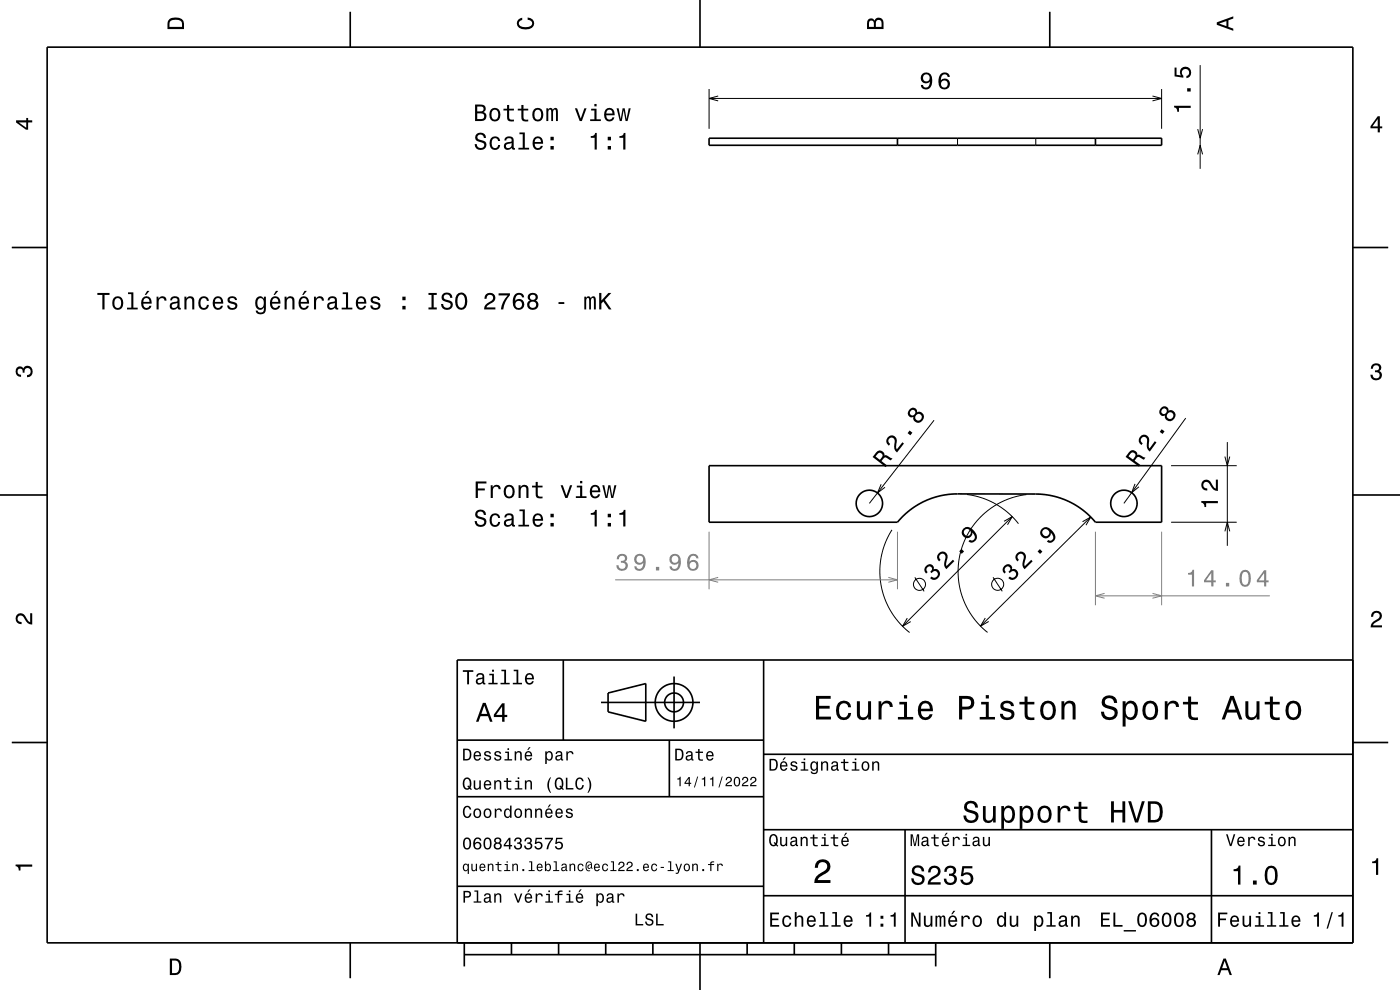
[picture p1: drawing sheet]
<svg xmlns="http://www.w3.org/2000/svg" width="297mm" height="210mm" viewBox="0 0 297 210" stroke-linecap="round" stroke-linejoin="round" font-family="sans-serif">
<g fill="none" stroke="#000" stroke-width=".21">
<path d="M150.4 18.9v8.4M246.4 18.9v8.4M203.1 29.3v1.5M219.7 29.3v1.5M198.2 89.1l-13.8 17.7M248.4 98.8h14M251.5 88.7l-13.1 18.1M259.9 96.8l.5 2 .5-2M260.4 93.8v22M186.9 102.7l-.8 1.9 1.6-1.2M189.2 112.4l-1.4 2.7-.8 2.8-.3 3 .2 3.2 .8 2.9 1.2 2.5 1.9 2.6 2.2 2.1M205.1 104.9l3.3 .8 3 1.3 2.4 1.7 2.3 2.4"/>
<path d="M213 110.6l1.7-1-1 1.7M214.7 109.6l-23.2 23.3M217.7 104.9l-2.2 .4-2.3 .9-2.2 1.1-1.9 1.3-1.7 1.8-1.6 2-1.1 2.2-.8 2.1-.5 2.2-.1 2.7 .2 2.5 .5 2.2 1 2.3 1.1 1.9 1.6 2 1.8 1.7M229.7 110.7l1.7-1-1 1.7M231.4 109.7l-23.4 23.1M240.8 102.6l-.7 1.9 1.5-1.2M248.4 110.8h14M259.9 112.7l.5-1.9 .5 1.9M192.5 131.1l-1 1.8 1.7-1M194.1 122.5l2 2.9M209 131.1l-1 1.7 1.7-1M210.7 122.5l1.9 2.9"/>
<circle cx="195.1" cy="124" r="1.28"/>
<circle cx="211.6" cy="123.9" r="1.28"/>
</g>
<path d="M150.4 112.8v12.2M190.4 112.8v12.2M232.4 112.8v15.6M246.4 112.8v15.6" fill="none" stroke="#808080" stroke-width=".21"/>
<g fill="none" stroke="#000" stroke-width=".35">
<path d="M10 10h277v190h-277zM74.3 2.5v7.5M148.5 0v10M222.7 2.5v7.5M150.4 29.3h96v1.5h-96zM190.4 29.3v1.5M232.4 29.3v1.5M2.5 52.5h7.5M287 52.5h7.5M150.4 98.8h96v12h-14l-2.1-2.1-2.5-1.8-2.9-1.3-3-.6-2.2-.2h-16.6l-3.7 .4-3.3 1.1-3.2 2-2.5 2.5h-40zM0 105h10M287 105h10"/>
<path d="M119.5 140v17M162 140v60M287 140h-190v60M2.5 157.5h7.5M97 157h65M127.5 149h21M129 147l8-2v8l-8-2zM142 157v12M143 143.5v11M287 157.5h7.5M97 169h65M162 176h125"/>
<path d="M162 160h125M192 176v24M257 176v24M97 188h65M162 190h125M74.3 200v7.5M98.5 202.5h100M98.5 200v5M108.5 200v2.5M118.5 200v2.5M128.5 200v2.5M138.5 200v2.5"/>
<path d="M148.5 200v10M158.5 200v2.5M168.5 200v2.5M178.5 200v2.5M188.5 200v2.5M198.5 200v5M222.7 200v7.5"/>
<circle cx="184.4" cy="106.8" r="2.8"/>
<circle cx="238.4" cy="106.8" r="2.8"/>
<circle cx="143" cy="149" r="2"/>
<circle cx="143" cy="149" r="4"/>
</g>
<g fill="#000">
<path d="M36 4a2.18 2.18 0 0 0-.5 2.2h3.5v-1.2a1.43 1.43 0 0 0-1.7-1.3zM36.3 4.4a2.15 2.15 0 0 1 2.2 .3l.1 1h-2.6v-1z" fill-rule="evenodd"/>
<path d="M109.9 4.2l.9-.4v.4a.7 .7 0 0 0-.7 .5 .7 .7 0 0 0 .3 .8 1.7 1.7 0 0 0 2.5-.5 .9 .9 0 0 0-1-.8v-.5a1.24 1.24 0 0 1 1.4 1.1 1.24 1.24 0 0 1-1 1.4 2.22 2.22 0 0 1-2.5-.7l-.2-.5z" fill-rule="evenodd"/>
<path d="M184.2 4.2l-.3 .7v1.3h3.5v-1.3a.98 .98 0 0 0-.7-1.1 .98 .98 0 0 0-1.2 .6 .84 .84 0 0 0-1.3-.2zM184.5 4.5a.54 .54 0 0 1 .6-.1 .54 .54 0 0 1 .3 .6v.7h-1zM185.9 4.4a.62 .62 0 0 1 .8-.1 .62 .62 0 0 1 .3 .6v.8h-1.2z" fill-rule="evenodd"/>
<path d="M258.1 4.7v.6l3.5 1.2v-.4l-1-.4v-1.4l1-.4v-.4zM258.6 5l1.6-.5v1z" fill-rule="evenodd"/>
<path d="M3.4 25.5v.5l2.1 1.5h.5v-1.5h.8v-.5h-.8v-.5h-.4v.5zM4 26h1.6v1.1z" fill-rule="evenodd"/>
<path d="M292.3 24.7l-1.6 2.1v.4h1.6v.9h.4v-.9h.5v-.4h-.5v-2.1zM292.3 25.2v1.6h-1.1z" fill-rule="evenodd"/>
<path d="M291.1 77.4a1.08 1.08 0 0 1 1.4-.2 1.08 1.08 0 0 1 .4 1.2l-.3 .3a1.06 1.06 0 0 1 .5 1.3 1.06 1.06 0 0 1-1.2 .7 1.1 1.1 0 0 1-1.2-1.2h.5a.71 .71 0 0 0 1 .8 .71 .71 0 0 0 .1-1.3h-.6v-.4a.61 .61 0 0 0 .8-.3 .61 .61 0 0 0-.2-.8 .61 .61 0 0 0-.9 .2l-.1 .5h-.5z" fill-rule="evenodd"/>
<path d="M3.6 78a.86 .86 0 0 1 1.4 .2 1.06 1.06 0 0 1 1.2-.6 1.06 1.06 0 0 1 .7 1.2 1.1 1.1 0 0 1-1.2 1.2v-.4a.71 .71 0 0 0 .8-1 .71 .71 0 0 0-1.3-.1v.6h-.4a.61 .61 0 0 0-.3-.8 .61 .61 0 0 0-.8 .2 .61 .61 0 0 0 .2 .8l.6 .2v.4a1.15 1.15 0 0 1-1.2-.6 1.15 1.15 0 0 1 .3-1.3z" fill-rule="evenodd"/>
<path d="M185.8 96l-.7 .9 2.8 2.2 .3-.4-1.2-.9a.84 .84 0 0 1 1.2-.6l.8 .5 .3-.5-1.3-.7-.4 .1a.97 .97 0 0 0-.6-1 .97 .97 0 0 0-1.2 .4zM186.3 96.2a.59 .59 0 0 1 .8 .1 .59 .59 0 0 1-.1 .8l-.3 .4-1-.7z" fill-rule="evenodd"/>
<path d="M188.3 92.8a1.12 1.12 0 0 0 .3 1.7l.2-.3a.7 .7 0 0 1-.3-1 .7 .7 0 0 1 .9-.3 .7 .7 0 0 1 .4 .9 1.8 1.8 0 0 0 .5 2.2l1.5-1.9-.4-.3-1.1 1.5a2.22 2.22 0 0 1 0-1.9 1.08 1.08 0 0 0-.8-1 1.08 1.08 0 0 0-1.2 .4zM193 91.3l-.5 .6 .6 .4 .5-.5zM192.9 87a.89 .89 0 0 0-.2 1.1 .89 .89 0 0 0 1.1 .4 1.11 1.11 0 0 0 .9 1.2 1.11 1.11 0 0 0 1.3-1 1.03 1.03 0 0 0-.3-1.1 1.03 1.03 0 0 0-1.2-.1 .89 .89 0 0 0-.6-1 .89 .89 0 0 0-1 .5zM194.2 88.5a.71 .71 0 0 1 1.4 0 .71 .71 0 0 1-1.4 0zM193 87.6a.6 .6 0 0 1 1.2 0 .6 .6 0 0 1-1.2 0z" fill-rule="evenodd"/>
<path d="M239.8 95.6l-1 1.3 2.8 2.1 .3-.4-1.2-.9a1.08 1.08 0 0 1 .9-.8l1.1 .6 .3-.4-1.4-.7-.3 .1v-.2a1 1 0 0 0-1.5-.7zM239.9 96.1a.59 .59 0 0 1 .9 .1 .59 .59 0 0 1-.1 .8l-.3 .5-1-.7z" fill-rule="evenodd"/>
<path d="M241.8 92.7a1.11 1.11 0 0 0 .4 1.7l.2-.4a.7 .7 0 0 1-.4-.9 .7 .7 0 0 1 .9-.4 .7 .7 0 0 1 .4 .9 1.81 1.81 0 0 0 .6 2.2l1.4-2-.3-.2-1.1 1.5a2.2 2.2 0 0 1-.1-1.8 1.08 1.08 0 0 0-.8-1.1 1.08 1.08 0 0 0-1.2 .5zM246.4 91l-.4 .6 .6 .5 .4-.6zM246.5 86.4a1.01 1.01 0 0 0-.6 1 1.01 1.01 0 0 0 .8 .9l.4-.2a1.11 1.11 0 0 0 1 1.3 1.11 1.11 0 0 0 1.2-1.1 1.03 1.03 0 0 0-.3-1.1 1.03 1.03 0 0 0-1.1-.1v-.2a.86 .86 0 0 0-1.4-.5zM247.5 88.2a.71 .71 0 0 1 1.4 0 .71 .71 0 0 1-1.4 0zM246.4 87.3a.6 .6 0 0 1 1.2 0 .6 .6 0 0 1-1.2 0z" fill-rule="evenodd"/>
<path d="M254.8 106.3v.3a.77 .77 0 0 1 .7 1h.4v-.9h2.5v-.4zM255.1 102.1a1.2 1.2 0 0 0-.2 1.3 1.2 1.2 0 0 0 1.2 .7v-.5a.7 .7 0 0 1-.8-.5 .7 .7 0 0 1 .5-.9 .7 .7 0 0 1 .8 .5 1.8 1.8 0 0 0 1.8 1.4v-2.4h-.5v1.9a2.23 2.23 0 0 1-1.1-1.4 1.11 1.11 0 0 0-1.7-.1z" fill-rule="evenodd"/>
<path d="M3.6 130.4a1.22 1.22 0 0 1 2 .7l.4 .6 .4 .3v-1.9h.4v2.4a1.8 1.8 0 0 1-1.7-1.4 .71 .71 0 0 0-.9-.5 .71 .71 0 0 0-.5 .8 .71 .71 0 0 0 .9 .5v.5a1.18 1.18 0 0 1-1.2-.7 1.18 1.18 0 0 1 .2-1.3z" fill-rule="evenodd"/>
<path d="M196.4 120.1a1.05 1.05 0 0 0 .1 1.6l.3-.3a.62 .62 0 0 1-.3-.8 .62 .62 0 0 1 .7-.4 .62 .62 0 0 1 .5 .7l-.4 .4 .3 .3a.72 .72 0 0 1 1-.4 .72 .72 0 0 1 .3 1 .72 .72 0 0 1-1 .3l-.3-.2-.3 .3a1.18 1.18 0 0 0 1.9-.2 1.18 1.18 0 0 0-.8-1.7l-.3 .1a.9 .9 0 0 0-.6-1.1 .9 .9 0 0 0-1.1 .4zM199.2 117.4a1.12 1.12 0 0 0 0 1.7l.3-.3a.7 .7 0 0 1-.2-1 .7 .7 0 0 1 1-.2 .7 .7 0 0 1 .2 .9 1.81 1.81 0 0 0 .3 2.2l1.7-1.7-.3-.3-1.4 1.4a2.23 2.23 0 0 1 .2-1.9 1.08 1.08 0 0 0-.6-1.1 1.08 1.08 0 0 0-1.2 .3zM204 116.4l-.5 .5 .5 .6 .5-.5zM204.4 112.1a1.15 1.15 0 0 0 .3 1.9 1.15 1.15 0 0 0 1.6-1 1.02 1.02 0 0 1 .3 1.4 .55 .55 0 0 1-.8 .1l-.4 .3a1.18 1.18 0 0 0 1.6-.2 1.18 1.18 0 0 0 0-1.5 1.76 1.76 0 0 0-2.6-1zM204.5 112.9a.75 .75 0 0 1 1.5 0 .75 .75 0 0 1-1.5 0z" fill-rule="evenodd"/>
<path d="M213 120.1a1.05 1.05 0 0 0 .1 1.6l.3-.3a.62 .62 0 0 1-.3-.8 .62 .62 0 0 1 .7-.4 .62 .62 0 0 1 .5 .7l-.4 .4 .3 .3a.72 .72 0 0 1 1-.4 .72 .72 0 0 1 .3 1 .72 .72 0 0 1-1 .3l-.3-.2-.3 .3a1.18 1.18 0 0 0 1.9-.2 1.18 1.18 0 0 0-.8-1.7l-.3 .1a.9 .9 0 0 0-.5-1.1 .9 .9 0 0 0-1.2 .4zM215.8 117.4a1.12 1.12 0 0 0 0 1.7l.4-.3a.71 .71 0 0 1-.3-1 .71 .71 0 0 1 1-.2 .71 .71 0 0 1 .2 .9 1.8 1.8 0 0 0 .3 2.3l1.7-1.7-.3-.3-1.4 1.3a2.24 2.24 0 0 1 .2-1.9 1.08 1.08 0 0 0-.6-1.1 1.08 1.08 0 0 0-1.2 .3zM220.1 117l.5 .5 .5-.5-.5-.5zM221 112.2a1.15 1.15 0 0 0 .3 1.9 1.15 1.15 0 0 0 1.6-1.1 1.03 1.03 0 0 1 .3 1.5 .56 .56 0 0 1-.8 0l-.3 .4a1.18 1.18 0 0 0 1.5-.2 1.18 1.18 0 0 0 0-1.6 1.77 1.77 0 0 0-2.6-.9zM221.1 112.9a.75 .75 0 0 1 1.5 0 .75 .75 0 0 1-1.5 0z" fill-rule="evenodd"/>
<path d="M291.2 129.9a1.18 1.18 0 0 1 1.9 .3 1.18 1.18 0 0 1-1 1.7l-.5 .3-.3 .5h1.9v.4h-2.4a1.8 1.8 0 0 1 1.4-1.8 .71 .71 0 0 0 .5-.8 .71 .71 0 0 0-.9-.5 .71 .71 0 0 0-.5 .8h-.4z" fill-rule="evenodd"/>
<path d="M98.2 158.8v2.5h.9a1.37 1.37 0 0 0 .7-2.2 1.56 1.56 0 0 0-1.6-.3zM98.6 159.1a.98 .98 0 0 1 1.1 .7 .98 .98 0 0 1-.6 1.2h-.5zM100.7 159.6a1.04 1.04 0 0 0-.2 1.2 1.04 1.04 0 0 0 1 .5l.5-.5h-.3l-.4 .3a.54 .54 0 0 1-.5-.7h1.3a.83 .83 0 0 0-.4-.9 .83 .83 0 0 0-1 .1zM100.9 159.7l.2-.1a.47 .47 0 0 1 .5 .1 .47 .47 0 0 1 .1 .5h-.9zM102.9 159.5l-.2 .1a.69 .69 0 0 0 .9 .9l.2 .1a.43 .43 0 0 1-.4 .5 .43 .43 0 0 1-.4-.4h-.3a.74 .74 0 0 0 .9 .7 .74 .74 0 0 0 .5-1l-1-.4a.38 .38 0 0 1 .3-.5 .38 .38 0 0 1 .4 .4h.3a.78 .78 0 0 0-1.2-.4zM105.1 159.5l-.2 .1a.69 .69 0 0 0 .9 .9l.2 .1a.43 .43 0 0 1-.4 .5 .43 .43 0 0 1-.5-.4h-.3a.74 .74 0 0 0 .9 .7 .74 .74 0 0 0 .5-1l-.9-.4a.38 .38 0 0 1 .3-.5 .38 .38 0 0 1 .4 .4h.3a.77 .77 0 0 0-1.2-.4zM107.2 159.4v.3h.5v1.3h-.7v.3h1.6v-.3h-.6v-1.6zM107.7 158.7v.4h.3v-.4zM109.2 159.4v1.9h.3v-1.1a.45 .45 0 0 1 .4-.6 .45 .45 0 0 1 .5 .5v1.2h.3v-1.3a.63 .63 0 0 0-.5-.7 .63 .63 0 0 0-.7 .4v-.3zM112.2 158.5l-.4 .6h.3l.5-.6zM111.5 159.6a1.04 1.04 0 0 0-.2 1.2 1.04 1.04 0 0 0 1.1 .5l.5-.5h-.3l-.5 .3a.54 .54 0 0 1-.5-.7h1.3a.83 .83 0 0 0-.4-.9 .83 .83 0 0 0-1 .1zM111.8 159.7l.1-.1a.48 .48 0 0 1 .5 .1 .48 .48 0 0 1 .2 .5h-1zM115.7 159.4v2.7h.3v-1.1a.66 .66 0 0 0 .7 .4 .66 .66 0 0 0 .5-.6 .91 .91 0 0 0 0-1.1 .91 .91 0 0 0-1-.3l-.2 .3v-.3zM116.1 159.8a.45 .45 0 0 1 .5-.2 .45 .45 0 0 1 .3 .4 .65 .65 0 0 1 .1 .8 .65 .65 0 0 1-.7 .2 .98 .98 0 0 1-.2-1.2zM118.1 159.5l-.2 .4h.3a.39 .39 0 0 1 .4-.3 .39 .39 0 0 1 .3 .5h-.1a.65 .65 0 0 0-1 .4 .65 .65 0 0 0 .6 .9l.6-.3 .1 .2h.4v-.2l-.2-.1v-1.1a.72 .72 0 0 0-.5-.6 .72 .72 0 0 0-.7 .2zM118.2 160.6l.8-.3a.55 .55 0 0 1-.2 .7 .55 .55 0 0 1-.6 0zM120.1 159.4v1.9h.4v-1.1a.47 .47 0 0 1 .2-.6 .47 .47 0 0 1 .6 .2v.2h.4a.64 .64 0 0 0-.5-.7 .64 .64 0 0 0-.8 .4v-.3z" fill-rule="evenodd"/>
<path d="M98.2 142.2v.3h.9v2.7h.4v-2.7h.9v-.3zM101.3 143l-.3 .5h.4a.47 .47 0 0 1 .5-.4 .47 .47 0 0 1 .4 .6l-.2 .1a.84 .84 0 0 0-1 .2 .84 .84 0 0 0 0 1.1 .9 .9 0 0 0 1.3-.2l.1 .2 .5 .1v-.3l-.3-.1v-1.3a.87 .87 0 0 0-1.4-.5zM101.4 144.3l.9-.3a.66 .66 0 0 1-.1 .7 .66 .66 0 0 1-.8 .1zM103.8 142.9v.3h.6v1.6h-.8v.4h2v-.4h-.8v-1.9zM104.4 142.1v.4h.4v-.4zM106.4 142.1v.3h.6v2.4h-.8v.4h1.9v-.4h-.7v-2.7zM109 142.1v.3h.6v2.4h-.8v.4h1.9v-.4h-.7v-2.7zM111.6 143.1a1.32 1.32 0 0 0 .7 2.1 .9 .9 0 0 0 .9-.7h-.3l-.2 .3-.4 .1a.65 .65 0 0 1-.6-.8h1.6a1 1 0 0 0-.4-1.2 1 1 0 0 0-1.3 .2zM111.9 143.3a.57 .57 0 0 1 .7-.1 .57 .57 0 0 1 .3 .6h-1.2z" fill-rule="evenodd"/>
<path d="M102.4 149.1l-1.4 4h.5l.4-1.2h1.6l.4 1.2h.6l-1.5-4zM102.7 149.7l.7 1.7h-1.3zM106.5 149.2l-1.7 2.4v.5h1.7v1h.5v-1h.6v-.5h-.6v-2.4zM106.5 149.9v1.7h-1.3z" fill-rule="evenodd"/>
<path d="M143.2 158.8v2.5h.9a1.37 1.37 0 0 0 .7-2.2 1.56 1.56 0 0 0-1.6-.3zM143.6 159.1a.98 .98 0 0 1 1.1 .7 .98 .98 0 0 1-.6 1.2h-.5zM145.7 159.5l-.2 .4h.3a.39 .39 0 0 1 .5-.3 .39 .39 0 0 1 .3 .5h-.2a.65 .65 0 0 0-.9 .4 .65 .65 0 0 0 .5 .9l.7-.3v.2h.4v-.2l-.1-.1-.1-1.1a.73 .73 0 0 0-.4-.6 .73 .73 0 0 0-.8 .2zM145.8 160.6l.8-.3a.55 .55 0 0 1-.1 .7 .55 .55 0 0 1-.7 0zM148.1 158.9v.5h-.5v.3h.5v1.3a.75 .75 0 0 0 1 .4v-.3a.48 .48 0 0 1-.7-.3v-1.1h.7v-.3h-.7v-.5zM150 159.6a1.04 1.04 0 0 0-.2 1.2 1.04 1.04 0 0 0 1.1 .5l.5-.5h-.4l-.4 .3a.54 .54 0 0 1-.5-.7h1.3a.83 .83 0 0 0-.4-.9 .83 .83 0 0 0-1 .1zM150.3 159.7l.1-.1a.48 .48 0 0 1 .5 .1 .48 .48 0 0 1 .2 .5h-1z" fill-rule="evenodd"/>
<path d="M173.1 147.6v5h3.2v-.6h-2.5v-1.7h2.2v-.6h-2.2v-1.5h2.4v-.6zM177.8 149.2a2.59 2.59 0 0 0 .5 3.4 1.58 1.58 0 0 0 2.3-1.4h-.6a.95 .95 0 0 1-.9 1 .95 .95 0 0 1-1-.9 1.59 1.59 0 0 1 .9-2.1 .85 .85 0 0 1 .9 .8h.7a1.56 1.56 0 0 0-1.1-1.3 1.56 1.56 0 0 0-1.7 .5zM181.8 148.8v2.5a1.27 1.27 0 0 0 .9 1.4 1.27 1.27 0 0 0 1.5-.7v.6h.6v-3.8h-.6v2.2a.92 .92 0 0 1-.6 1.1 .92 .92 0 0 1-1.2-.4v-2.9zM186.4 148.8v3.8h.6v-2.2a.95 .95 0 0 1 .5-1.1 .95 .95 0 0 1 1.2 .3l.1 .4h.6a1.28 1.28 0 0 0-1-1.4 1.28 1.28 0 0 0-1.4 .8v-.6zM190.8 148.9v.5h1v2.7h-1.3v.5h3.2v-.5h-1.3v-3.2zM191.8 147.4v.8h.6v-.8zM195.1 149.2a2.62 2.62 0 0 0 .5 3.4 1.57 1.57 0 0 0 2.2-1.1h-.6l-.3 .5-.5 .2a1.08 1.08 0 0 1-1-1.3h2.5a1.66 1.66 0 0 0-.7-2 1.66 1.66 0 0 0-2.1 .3zM195.6 149.5a.94 .94 0 0 1 1.2-.2 .94 .94 0 0 1 .5 1h-1.9zM203.5 147.6v5h.6v-2.1h.8a1.47 1.47 0 0 0 1.8-1.2 1.47 1.47 0 0 0-1.5-1.7zM204.1 148.2a1.6 1.6 0 0 1 1.8 .5 .86 .86 0 0 1 0 .9 .86 .86 0 0 1-.9 .3h-.9zM208.1 148.9v.5h1v2.7h-1.3v.5h3.3v-.5h-1.3v-3.2zM209.1 147.4v.8h.7v-.8zM212.6 148.9a1.08 1.08 0 0 0-.3 1.2 1.08 1.08 0 0 0 1 .7l1.1 .4a.57 .57 0 0 1 .2 .6 .57 .57 0 0 1-.5 .4 .96 .96 0 0 1-1.4-.8h-.6a1.6 1.6 0 0 0 1.3 1.4 1.6 1.6 0 0 0 1.7-.8 1.13 1.13 0 0 0-1-1.6l-1.1-.3-.2-.4a.87 .87 0 0 1 .9-.5 .87 .87 0 0 1 .8 .6h.6a1.41 1.41 0 0 0-2.1-1.1zM217.4 147.8v1.1h-1.1v.5h1.1v2.6l.2 .4 .4 .3h1.4v-.5a.97 .97 0 0 1-1.4-.5v-2.3h1.4v-.5h-1.4v-1.1zM221.1 149.2a2.56 2.56 0 0 0 .5 3.4 1.72 1.72 0 0 0 1.8-.2 1.72 1.72 0 0 0 .6-1.7 1.7 1.7 0 0 0-.9-1.9 1.7 1.7 0 0 0-2 .4zM221.6 149.6a.96 .96 0 0 1 1-.4 .96 .96 0 0 1 .7 .8 1.59 1.59 0 0 1-1 2.2 1.19 1.19 0 0 1-1-1.5zM225.2 148.8v3.8h.6v-2.2a.97 .97 0 0 1 .5-1.1 .97 .97 0 0 1 1.1 .2l.1 .7v2.4h.7v-2.5a1.27 1.27 0 0 0-.9-1.4 1.27 1.27 0 0 0-1.5 .6v-.5zM234.1 147.9a1.38 1.38 0 0 0-.3 1.5 1.38 1.38 0 0 0 1.3 .9 1.25 1.25 0 0 1 1.4 .9 1.15 1.15 0 0 1-1.3 .9 1.15 1.15 0 0 1-1-1.1h-.7a1.8 1.8 0 0 0 1.7 1.8 1.8 1.8 0 0 0 1.9-1.6 1.46 1.46 0 0 0-1.5-1.4l-.6-.2a.83 .83 0 0 1-.5-1.1 .83 .83 0 0 1 1.2-.3l.5 .5 .1 .4h.7a1.67 1.67 0 0 0-1-1.6 1.67 1.67 0 0 0-1.9 .4zM238.2 148.8v5.3h.6v-2.1a1.32 1.32 0 0 0 1.4 .7 1.32 1.32 0 0 0 1.1-1.1 2.43 2.43 0 0 0-.8-2.8 1.21 1.21 0 0 0-1.7 .5v-.5zM239.1 149.6a.9 .9 0 0 1 .9-.4 .9 .9 0 0 1 .7 .8 1.61 1.61 0 0 1-.9 2.2 1.18 1.18 0 0 1-1-1.5zM242.8 149.2a2.56 2.56 0 0 0 .5 3.4 1.72 1.72 0 0 0 1.8-.2 1.72 1.72 0 0 0 .6-1.7 1.7 1.7 0 0 0-.9-1.9 1.7 1.7 0 0 0-2 .4zM243.3 149.6a.96 .96 0 0 1 1-.4 .96 .96 0 0 1 .7 .8 1.59 1.59 0 0 1-1 2.2 1.19 1.19 0 0 1-1-1.5zM247.1 148.8v3.8h.6v-2.2a.95 .95 0 0 1 .5-1.1 .95 .95 0 0 1 1.2 .3l.1 .4h.6a1.28 1.28 0 0 0-1-1.4 1.28 1.28 0 0 0-1.4 .8v-.6zM252 147.8v1.1h-1v.5h1l.1 2.6 .2 .4 .4 .3h1.4v-.5a.97 .97 0 0 1-1.4-.5v-2.3h1.4v-.5h-1.4v-1.1zM261 147.6l-1.8 5h.6l.6-1.4h2l.5 1.4h.7l-1.9-5zM261.4 148.3l.7 2.2h-1.5zM264.2 148.8v2.5a1.27 1.27 0 0 0 .9 1.4 1.27 1.27 0 0 0 1.5-.7v.6h.6v-3.8h-.6v2.2a.92 .92 0 0 1-.6 1.1 .92 .92 0 0 1-1.1-.4l-.1-2.9zM269.4 147.8v1.1h-1.1v.5h1.1v2.6l.2 .4 .4 .3 .7 .1 .8-.1v-.5a.97 .97 0 0 1-1.4-.5l-.1-2.3h1.5v-.5h-1.5v-1.1zM273.1 149.2a2.56 2.56 0 0 0 .6 3.4 1.72 1.72 0 0 0 1.8-.2 1.72 1.72 0 0 0 .6-1.7 1.7 1.7 0 0 0-.9-1.9 1.7 1.7 0 0 0-2.1 .4zM273.6 149.6a.96 .96 0 0 1 1-.4 .96 .96 0 0 1 .7 .8 1.59 1.59 0 0 1-.9 2.2 1.19 1.19 0 0 1-1.1-1.5z" fill-rule="evenodd"/>
<path d="M98.4 178a1.44 1.44 0 0 0 .7 2.2 1.45 1.45 0 0 0 .6-2.2 .79 .79 0 0 0-1.3 0zM98.8 178h.5a1.69 1.69 0 0 1 0 1.9h-.5a1.71 1.71 0 0 1 0-1.9zM100.8 177.8a1.72 1.72 0 0 0 .1 2.3 .83 .83 0 0 0 1.1-.2 .83 .83 0 0 0-.1-1.1 .83 .83 0 0 0-1.2 0 .74 .74 0 0 1 .6-.9l.3 .1 .2 .3h.3a.8 .8 0 0 0-.5-.6 .8 .8 0 0 0-.8 .1zM100.7 179.4a.55 .55 0 0 1 1.1 0 .55 .55 0 0 1-1.1 0zM102.8 178a1.44 1.44 0 0 0 .6 2.2 1.45 1.45 0 0 0 .7-2.2 .79 .79 0 0 0-1.3 0zM103.2 178h.5a1.71 1.71 0 0 1 0 1.9h-.5a1.69 1.69 0 0 1 0-1.9zM105 177.8l-.1 .2a.57 .57 0 0 0 .2 .8 .78 .78 0 0 0-.1 1.2 .78 .78 0 0 0 1.2 0 .78 .78 0 0 0-.2-1.2 .68 .68 0 0 0 .2-1 .68 .68 0 0 0-.9-.1zM105.1 179.5a.51 .51 0 0 1 1 0 .51 .51 0 0 1-1 0zM105.2 178.3a.42 .42 0 0 1 .8 0 .42 .42 0 0 1-.8 0zM108 177.7l-1.1 1.5v.3h1.1v.7h.3v-.7h.3v-.3h-.3v-1.5zM108 178.1v1.1h-.8zM109.3 177.8l-.2 .7h.3a.44 .44 0 0 1 .2-.6 .44 .44 0 0 1 .6 .2 .44 .44 0 0 1-.1 .6h-.4v.3a.52 .52 0 0 1 .7 .3 .52 .52 0 0 1-.4 .7 .52 .52 0 0 1-.6-.4v-.2h-.4a.84 .84 0 0 0 1.1 .8 .84 .84 0 0 0 .4-1.3l-.1-.1a.72 .72 0 0 0 0-1.1 .72 .72 0 0 0-1.1 .1zM111.5 177.8l-.3 .7h.4a.44 .44 0 0 1 .2-.6 .44 .44 0 0 1 .6 .2 .44 .44 0 0 1-.2 .6h-.3v.3a.52 .52 0 0 1 .6 .3 .52 .52 0 0 1-.3 .7 .52 .52 0 0 1-.6-.4l-.1-.2h-.3a.84 .84 0 0 0 1.1 .8 .84 .84 0 0 0 .4-1.3l-.2-.1a.72 .72 0 0 0 0-1.1 .72 .72 0 0 0-1 .1zM113.6 177.7l-.2 1.3h.3a.57 .57 0 0 1 .9-.1 .57 .57 0 0 1 0 .9 .57 .57 0 0 1-.9-.3h-.3a.86 .86 0 0 0 1 .7 .86 .86 0 0 0 .6-1.1 .86 .86 0 0 0-1.2-.4l.1-.7h1.1v-.3zM115.6 177.7v.3h1.4a3.7 3.7 0 0 0-1.1 2.2h.4a3.8 3.8 0 0 1 1-2.2v-.3zM118 177.7l-.2 1.3h.3a.57 .57 0 0 1 .8-.1 .57 .57 0 0 1 0 .9 .57 .57 0 0 1-.9-.3h-.3a.86 .86 0 0 0 1.1 .8 .86 .86 0 0 0 .6-1.2 .86 .86 0 0 0-1.3-.4l.1-.7h1.1v-.3z" fill-rule="evenodd"/>
<path d="M98.4 165.2a1.45 1.45 0 0 0 .7 2.3l.5-.2 .3 .3 .2-.2-.3-.3a1.53 1.53 0 0 0-.5-2.2l-.6 .1zM98.8 165.3l.3-.1a1.2 1.2 0 0 1 .5 1.6l-.3-.2-.2 .2 .3 .3-.3 .1a1.21 1.21 0 0 1-.3-1.9zM100.5 165.5v1.3a.63 .63 0 0 0 .4 .7 .63 .63 0 0 0 .8-.3v.3h.3v-2h-.3v1.2a.46 .46 0 0 1-.3 .5 .46 .46 0 0 1-.6-.2v-1.5zM102.8 165.7a1.04 1.04 0 0 0-.1 1.2 1.04 1.04 0 0 0 1 .6l.5-.6h-.3l-.5 .4a.54 .54 0 0 1-.4-.7h1.2a.83 .83 0 0 0-.3-1 .83 .83 0 0 0-1.1 .1zM103.1 165.9l.1-.1a.47 .47 0 0 1 .5 .1 .47 .47 0 0 1 .2 .4h-.9zM104.8 165.5v2h.4v-1.1a.45 .45 0 0 1 .3-.7 .45 .45 0 0 1 .5 .6v1.2h.3v-1.3a.63 .63 0 0 0-.4-.7 .63 .63 0 0 0-.8 .3v-.3zM107.4 165v.6h-.5v.3h.5l.1 1.3a.75 .75 0 0 0 1 .3v-.3l-.7-.1v-.3v-.9h.7v-.3h-.7v-.6zM109.3 165.6v.3h.5v1.3h-.6v.3h1.6v-.3h-.6v-1.6zM109.8 164.9v.3h.4v-.3zM111.4 165.5v2h.3v-1.1a.45 .45 0 0 1 .3-.7 .45 .45 0 0 1 .5 .6v1.2h.4v-1.3a.63 .63 0 0 0-.5-.7 .63 .63 0 0 0-.7 .3v-.3zM116.7 164.9a2.56 2.56 0 0 0 0 3.3h.2a3.1 3.1 0 0 1 0-3.3zM117.9 165.2a1.45 1.45 0 0 0 .7 2.3l.6-.2 .2 .3 .2-.2-.3-.3a1.54 1.54 0 0 0-.5-2.2l-.6 .1zM118.4 165.3l.2-.1a1.2 1.2 0 0 1 .5 1.6l-.3-.2-.1 .2 .2 .3-.3 .1a1.21 1.21 0 0 1-.2-1.9zM120 165v2.5h1.6v-.3h-1.2v-2.2zM122.3 165.2a1.45 1.45 0 0 0 .7 2.3 .94 .94 0 0 0 .9-1h-.4a.58 .58 0 0 1-.8 .7 1.49 1.49 0 0 1 0-1.9 .51 .51 0 0 1 .8 .4h.3a.85 .85 0 0 0-.6-.8 .85 .85 0 0 0-.9 .3zM124.6 164.9a3.1 3.1 0 0 1 0 3.3h.2a2.56 2.56 0 0 0 0-3.3z" fill-rule="evenodd"/>
<path d="M98.4 171.2a1.45 1.45 0 0 0 .7 2.3 .94 .94 0 0 0 .9-1h-.3a.59 .59 0 0 1-.8 .7 1.31 1.31 0 0 1 .2-2l.3 .1 .2 .4h.4a.85 .85 0 0 0-.6-.8 .85 .85 0 0 0-1 .3zM100.6 171.7a1.04 1.04 0 0 0-.1 1.3 1.04 1.04 0 0 0 1.1 .5 1.04 1.04 0 0 0 .5-1.3 1.04 1.04 0 0 0-1.2-.7zM100.9 171.9a.48 .48 0 0 1 .5-.1 .48 .48 0 0 1 .3 .4 .66 .66 0 0 1 0 .7 .66 .66 0 0 1-.7 .3 .98 .98 0 0 1-.1-1.3zM102.8 171.7a1.04 1.04 0 0 0-.2 1.3 1.04 1.04 0 0 0 1.2 .5 1.04 1.04 0 0 0 .5-1.3 1.04 1.04 0 0 0-1.2-.7zM103 171.9a.48 .48 0 0 1 .5-.1 .48 .48 0 0 1 .4 .4 .66 .66 0 0 1 0 .7 .66 .66 0 0 1-.7 .3 .97 .97 0 0 1-.2-1.3zM105 171.5v2h.3v-1.1a.47 .47 0 0 1 .2-.6 .47 .47 0 0 1 .6 .2l.1 .1h.3a.64 .64 0 0 0-.5-.6 .64 .64 0 0 0-.7 .4v-.4zM107.1 171.7a1.06 1.06 0 0 0-.2 1.2 1.06 1.06 0 0 0 .9 .6l.4-.3v.3h.3v-2.6h-.3v.9a.63 .63 0 0 0-1.1-.1zM107.4 171.9a.44 .44 0 0 1 .4-.1 .44 .44 0 0 1 .4 .4 .65 .65 0 0 1 0 .7 .65 .65 0 0 1-.7 .3l-.2-.4zM109.3 171.7a1.04 1.04 0 0 0-.1 1.3 1.04 1.04 0 0 0 1.1 .5 1.04 1.04 0 0 0 .5-1.3 1.04 1.04 0 0 0-1.2-.7zM109.5 171.9a.48 .48 0 0 1 .6-.1 .48 .48 0 0 1 .3 .4 .66 .66 0 0 1 0 .7 .66 .66 0 0 1-.7 .3 .98 .98 0 0 1-.2-1.3zM111.4 171.5v2h.3v-1.1a.45 .45 0 0 1 .3-.7 .45 .45 0 0 1 .5 .6v1.2h.4v-1.3a.63 .63 0 0 0-.5-.7 .63 .63 0 0 0-.7 .3v-.3zM113.5 171.5v2h.3v-1.1a.45 .45 0 0 1 .3-.6 .45 .45 0 0 1 .6 .2v1.5h.3v-1.3a.63 .63 0 0 0-.4-.7 .63 .63 0 0 0-.8 .3v-.3zM116.5 170.7l-.3 .6h.2l.5-.6zM115.9 171.7a1.04 1.04 0 0 0-.2 1.2 1.04 1.04 0 0 0 1 .6l.5-.6h-.3l-.4 .4a.54 .54 0 0 1-.5-.7h1.2a.83 .83 0 0 0-.3-1 .83 .83 0 0 0-1 .1zM116.1 171.9l.2-.1a.47 .47 0 0 1 .4 .1 .47 .47 0 0 1 .2 .4h-.9zM118 171.7a1.04 1.04 0 0 0-.2 1.2 1.04 1.04 0 0 0 1.1 .6l.5-.6h-.3l-.5 .4a.53 .53 0 0 1-.5-.7h1.3a.83 .83 0 0 0-.3-1 .83 .83 0 0 0-1.1 .1zM118.3 171.9l.1-.1a.47 .47 0 0 1 .5 .1 .47 .47 0 0 1 .2 .4h-1zM120.2 171.6l-.1 .2a.69 .69 0 0 0 .8 .9l.3 .1a.43 .43 0 0 1-.4 .5 .43 .43 0 0 1-.5-.4h-.3a.74 .74 0 0 0 .9 .7 .74 .74 0 0 0 .5-1.1l-1-.3a.38 .38 0 0 1 .3-.5 .38 .38 0 0 1 .5 .3h.3a.77 .77 0 0 0-1.3-.4z" fill-rule="evenodd"/>
<path d="M143.7 165.1v.3h.4v1.4h.3v-2zM146.1 164.8l-.9 1.2v.3h.9v.5h.2v-.5h.3v-.3h-.3v-1.2zM146.1 165.2v.8h-.6zM147.9 164.7l-.7 2.3h.2l.7-2.3zM148.9 165.1v.3h.4v1.4h.3v-2zM150.6 165.1v.3h.5v1.4h.2v-2zM153.1 164.7l-.7 2.3h.2l.7-2.3zM154.1 164.9l-.2 .6h.3a.4 .4 0 0 1 .3-.5 .4 .4 0 0 1 .5 .3 .4 .4 0 0 1-.3 .5l-.2 .1a.93 .93 0 0 0-.6 .9h1.4v-.3h-1.1l.5-.4a.67 .67 0 0 0 .5-1 .67 .67 0 0 0-1.1-.2zM155.8 165a1.15 1.15 0 0 0 .5 1.8 1.16 1.16 0 0 0 .5-1.8 .63 .63 0 0 0-1 0zM156.1 165.1l.2-.1a.98 .98 0 0 1 0 1.6l-.2-.1-.2-.3v-.7zM157.6 164.9l-.2 .6h.3a.4 .4 0 0 1 .3-.5 .4 .4 0 0 1 .5 .3 .4 .4 0 0 1-.3 .5l-.2 .1a.94 .94 0 0 0-.6 .9h1.3v-.3h-1l.4-.4a.67 .67 0 0 0 .6-1 .67 .67 0 0 0-1.1-.2zM159.3 164.9l-.2 .6h.3a.4 .4 0 0 1 .3-.5 .4 .4 0 0 1 .5 .3 .4 .4 0 0 1-.3 .5l-.2 .1a.93 .93 0 0 0-.6 .9h1.4v-.3h-1.1l.5-.4a.67 .67 0 0 0 .5-1 .67 .67 0 0 0-1.1-.2z" fill-rule="evenodd"/>
<path d="M163.2 161v2.5h.9a1.37 1.37 0 0 0 .7-2.2 1.58 1.58 0 0 0-1.6-.3zM163.6 161.3a.98 .98 0 0 1 1.1 .7 .98 .98 0 0 1-.6 1.2h-.5zM166.4 160.7l-.4 .6h.2l.5-.6zM165.7 161.7a1.04 1.04 0 0 0-.2 1.2 1.04 1.04 0 0 0 1 .6l.5-.6h-.3l-.4 .4a.54 .54 0 0 1-.5-.7h1.3a.83 .83 0 0 0-.4-1 .83 .83 0 0 0-1 .1zM165.9 161.9l.2-.1a.48 .48 0 0 1 .5 .1 .48 .48 0 0 1 .1 .4h-.9zM167.9 161.6l-.2 .2a.68 .68 0 0 0 .9 .9l.2 .1a.43 .43 0 0 1-.4 .5 .43 .43 0 0 1-.4-.4h-.3a.74 .74 0 0 0 .9 .7 .74 .74 0 0 0 .5-1.1l-1-.3a.38 .38 0 0 1 .3-.5 .38 .38 0 0 1 .4 .4l.3-.1a.78 .78 0 0 0-1.2-.4zM170 161.6v.3h.5v1.3h-.7v.3h1.7v-.3h-.7v-1.6zM170.5 160.9v.3h.3v-.3zM172.1 161.7a1.06 1.06 0 0 0-.2 1.2 1.06 1.06 0 0 0 .9 .6l.4-.3a.52 .52 0 0 1-.2 .7 .52 .52 0 0 1-.7-.3h-.3a.78 .78 0 0 0 .9 .6 .78 .78 0 0 0 .6-.8v-1.9h-.3v.4l-.2-.3a.64 .64 0 0 0-.9 .1zM172.4 161.9a.45 .45 0 0 1 .4-.1 .45 .45 0 0 1 .4 .4 .65 .65 0 0 1 0 .7 .65 .65 0 0 1-.7 .3l-.2-.4zM174.2 161.5v2h.3v-1.1a.45 .45 0 0 1 .3-.6 .45 .45 0 0 1 .5 .2l.1 1.5h.3v-1.3a.63 .63 0 0 0-.5-.7 .63 .63 0 0 0-.7 .3v-.3zM176.6 161.6l-.2 .5h.3a.39 .39 0 0 1 .4-.4 .39 .39 0 0 1 .3 .6h-.1a.65 .65 0 0 0-1 .4 .65 .65 0 0 0 .6 .8l.6-.3 .1 .2 .4 .1-.2-.4v-1a.73 .73 0 0 0-1.2-.5zM176.7 162.7l.8-.2a.55 .55 0 0 1-.2 .6 .55 .55 0 0 1-.6 .1zM178.9 161v.6h-.5v.3h.5l.1 1.3a.75 .75 0 0 0 1 .3v-.3a.48 .48 0 0 1-.7-.2v-1.1h.7v-.3h-.7v-.6zM180.8 161.6v.3h.5v1.3h-.6v.3h1.6v-.3h-.6v-1.6zM181.3 160.9v.3h.4v-.3zM183 161.7a1.04 1.04 0 0 0-.2 1.3 1.04 1.04 0 0 0 1.2 .5 1.04 1.04 0 0 0 .4-1.3 1.04 1.04 0 0 0-1.2-.7zM183.2 161.9a.48 .48 0 0 1 .5-.1 .48 .48 0 0 1 .4 .4 .66 .66 0 0 1 0 .7 .66 .66 0 0 1-.7 .3 .98 .98 0 0 1-.2-1.3zM185 161.5v2h.3v-1.1a.45 .45 0 0 1 .3-.6 .45 .45 0 0 1 .6 .2v1.5h.3v-1.3a.63 .63 0 0 0-.4-.7 .63 .63 0 0 0-.8 .3v-.3z" fill-rule="evenodd"/>
<path d="M163.4 177.2a1.45 1.45 0 0 0 .7 2.3l.5-.2 .3 .3 .2-.2-.3-.3a1.53 1.53 0 0 0-.5-2.2l-.6 .1zM163.8 177.3l.3-.1a1.21 1.21 0 0 1 .5 1.7l-.3-.3-.2 .2 .3 .3a.45 .45 0 0 1-.7-.1 1.62 1.62 0 0 1 .1-1.7zM165.5 177.5v1.3a.63 .63 0 0 0 .4 .7 .63 .63 0 0 0 .8-.3v.3h.3v-2h-.3v1.2a.46 .46 0 0 1-.3 .5 .46 .46 0 0 1-.6-.2v-1.5zM167.9 177.6l-.2 .5h.3a.39 .39 0 0 1 .5-.4 .39 .39 0 0 1 .2 .6h-.1a.65 .65 0 0 0-.9 .4 .65 .65 0 0 0 .5 .8l.6-.3 .1 .2 .4 .1v-.3h-.2v-1.1a.73 .73 0 0 0-1.2-.5zM168 178.7l.8-.2a.55 .55 0 0 1-.2 .6 .55 .55 0 0 1-.6 .1zM169.8 177.5v2h.4v-1.1a.45 .45 0 0 1 .2-.6 .45 .45 0 0 1 .6 .2v1.5h.3v-1.3a.63 .63 0 0 0-.4-.7 .63 .63 0 0 0-.8 .3v-.3zM172.4 177v.6h-.5v.3h.5l.1 1.3a.75 .75 0 0 0 1 .3v-.3a.49 .49 0 0 1-.7-.2v-1.1h.7v-.3h-.7v-.6zM174.3 177.6v.3h.5v1.3h-.6v.3h1.6v-.3h-.6v-1.6zM174.8 176.9v.3h.4v-.3zM176.8 177v.6h-.6v.3h.6v1.3a.74 .74 0 0 0 1 .3v-.3a.49 .49 0 0 1-.7-.2v-1.1h.7v-.3h-.7v-.6zM179.4 176.7l-.4 .6h.2l.5-.6zM178.7 177.7a1.04 1.04 0 0 0-.2 1.2 1.04 1.04 0 0 0 1 .6l.5-.6h-.3l-.4 .4a.54 .54 0 0 1-.5-.7h1.3a.83 .83 0 0 0-.4-1 .83 .83 0 0 0-1 .1zM178.9 177.9l.2-.1a.48 .48 0 0 1 .5 .1 .48 .48 0 0 1 .1 .4h-.9z" fill-rule="evenodd"/>
<path d="M193.2 177v2.5h.3v-2.3l.4 2.3h.3l.5-2.3v2.3h.3v-2.5h-.5l-.4 2.2-.5-2.2zM195.7 177.6l-.2 .5h.3a.39 .39 0 0 1 .5-.4 .39 .39 0 0 1 .3 .6h-.2a.65 .65 0 0 0-.9 .4 .65 .65 0 0 0 .5 .8l.7-.3v.2l.4 .1v-.3h-.1l-.1-1.1a.73 .73 0 0 0-1.2-.5zM195.8 178.7l.8-.2a.55 .55 0 0 1-.1 .6 .55 .55 0 0 1-.7 .1zM198.1 177v.6h-.5v.3h.5v1.3a.74 .74 0 0 0 1 .3v-.3a.49 .49 0 0 1-.7-.2v-1.1h.7v-.3h-.7v-.6zM200.7 176.7l-.4 .6h.3l.5-.6zM200 177.7a1.04 1.04 0 0 0-.2 1.2 1.04 1.04 0 0 0 1.1 .6l.5-.6h-.4l-.4 .4a.54 .54 0 0 1-.5-.7h1.3a.83 .83 0 0 0-.4-1 .83 .83 0 0 0-1 .1zM200.3 177.9l.1-.1a.48 .48 0 0 1 .5 .1 .48 .48 0 0 1 .2 .4h-1zM202.1 177.5v2h.3v-1.1a.47 .47 0 0 1 .3-.6 .47 .47 0 0 1 .6 .2v.1h.3a.64 .64 0 0 0-.4-.6 .64 .64 0 0 0-.8 .4v-.4zM204.3 177.6v.3h.5v1.3h-.6v.3h1.6v-.3h-.6v-1.6zM204.8 176.9v.3h.4v-.3zM206.6 177.6l-.2 .5h.3a.39 .39 0 0 1 .4-.4 .39 .39 0 0 1 .3 .6h-.1a.65 .65 0 0 0-1 .4 .65 .65 0 0 0 .6 .8l.6-.3 .1 .2 .4 .1v-.3h-.2v-1.1a.72 .72 0 0 0-.5-.6 .72 .72 0 0 0-.7 .1zM206.7 178.7l.8-.2a.55 .55 0 0 1-.2 .6 .55 .55 0 0 1-.6 .1zM208.5 177.5v1.3a.63 .63 0 0 0 .5 .7 .63 .63 0 0 0 .7-.3v.3h.3v-2h-.3v1.2a.46 .46 0 0 1-.3 .5 .46 .46 0 0 1-.6-.2v-1.5z" fill-rule="evenodd"/>
<path d="M204.9 170.2a1.24 1.24 0 0 0-.3 1.4 1.24 1.24 0 0 0 1.2 .8 1.13 1.13 0 0 1 1.2 .8 1.03 1.03 0 0 1-1.1 .8 1.03 1.03 0 0 1-.9-1h-.6a1.62 1.62 0 0 0 1.5 1.6 1.62 1.62 0 0 0 1.7-1.4 1.31 1.31 0 0 0-1.4-1.3 .91 .91 0 0 1-1.1-.8 .89 .89 0 0 1 1-.7 .89 .89 0 0 1 .8 .9h.6a1.5 1.5 0 0 0-.9-1.4 1.5 1.5 0 0 0-1.7 .3zM208.5 171v2.3a1.14 1.14 0 0 0 .8 1.2 1.14 1.14 0 0 0 1.4-.6v.6h.5v-3.5h-.5v2a.83 .83 0 0 1-.5 1 .83 .83 0 0 1-1.1-.4v-2.6zM212.4 171v4.8h.6v-1.9a1.19 1.19 0 0 0 1.3 .7 1.19 1.19 0 0 0 .9-1.1 1.94 1.94 0 0 0-1.2-2.6 1.06 1.06 0 0 0-1 .6v-.5zM213.2 171.7a.81 .81 0 0 1 .9-.3 .81 .81 0 0 1 .6 .7 1.45 1.45 0 0 1-.8 2 1.52 1.52 0 0 1-.7-2.4zM216.3 171v4.8h.6v-1.9a1.19 1.19 0 0 0 1.3 .7 1.19 1.19 0 0 0 .9-1.1 1.94 1.94 0 0 0-1.2-2.6 1.07 1.07 0 0 0-1 .6v-.5zM217.1 171.7a.81 .81 0 0 1 .9-.3 .81 .81 0 0 1 .6 .7 1.45 1.45 0 0 1-.8 2 1.52 1.52 0 0 1-.7-2.4zM220.5 171.4a1.96 1.96 0 0 0 1.1 3.2 1.95 1.95 0 0 0 1.6-1.6 1.95 1.95 0 0 0-1-2l-.6-.1-.6 .1zM220.9 171.7a.86 .86 0 0 1 .9-.3 .86 .86 0 0 1 .7 .7 1.43 1.43 0 0 1-.9 2 1.5 1.5 0 0 1-.7-2.4zM224.4 171v3.5h.5v-2a.85 .85 0 0 1 .5-1 .85 .85 0 0 1 1.1 .3v.3h.6a1.15 1.15 0 0 0-.9-1.2 1.15 1.15 0 0 0-1.3 .7v-.6zM228.8 170.1v1h-1v.5h1l.1 2.3 .1 .4 .4 .2 .6 .1h.7v-.5a.88 .88 0 0 1-1.3-.5v-2h1.3v-.5h-1.3v-1zM235.7 170v4.5h.6v-2.1h1.8v2.1h.6v-4.5h-.6v1.8h-1.8v-1.8zM239.3 170l1.5 4.5h.6l1.5-4.5h-.7l-1.1 3.8-1.1-3.8zM243.5 170v4.5h1.5a1.82 1.82 0 0 0 1.7-2.3 1.78 1.78 0 0 0-1.7-2.2zM244.1 170.5l1.4 .1a2.43 2.43 0 0 1-.1 3.2l-1.3 .1z" fill-rule="evenodd"/>
<path d="M260.1 177l.8 2.5h.4l.8-2.5h-.4l-.6 2.1-.7-2.1zM262.7 177.7a1.04 1.04 0 0 0-.2 1.2 1.04 1.04 0 0 0 1 .6l.5-.6h-.3l-.4 .4a.54 .54 0 0 1-.5-.7h1.3a.83 .83 0 0 0-.4-1 .83 .83 0 0 0-1 .1zM262.9 177.9l.2-.1a.48 .48 0 0 1 .5 .1 .48 .48 0 0 1 .1 .4h-.9zM264.8 177.5v2h.3v-1.1a.47 .47 0 0 1 .3-.6 .47 .47 0 0 1 .6 .2v.1h.3a.64 .64 0 0 0-.5-.6 .64 .64 0 0 0-.7 .4v-.4zM267 177.6l-.1 .2a.69 .69 0 0 0 .9 .9l.2 .1a.43 .43 0 0 1-.4 .5 .43 .43 0 0 1-.5-.4h-.3a.74 .74 0 0 0 .9 .7 .74 .74 0 0 0 .5-1.1l-.9-.3a.38 .38 0 0 1 .3-.5 .38 .38 0 0 1 .4 .4l.3-.1a.78 .78 0 0 0-1.3-.4zM269.2 177.6v.3h.5v1.3h-.7v.3h1.6v-.3h-.6v-1.6zM269.7 176.9v.3h.3v-.3zM271.3 177.7a1.04 1.04 0 0 0-.1 1.3 1.04 1.04 0 0 0 1.1 .5 1.04 1.04 0 0 0 .5-1.3 1.04 1.04 0 0 0-1.2-.7zM271.5 177.9a.48 .48 0 0 1 .6-.1 .48 .48 0 0 1 .3 .4 .67 .67 0 0 1 0 .7 .67 .67 0 0 1-.7 .3 .98 .98 0 0 1-.2-1.3zM273.3 177.5v2h.4v-1.1a.45 .45 0 0 1 .3-.7 .45 .45 0 0 1 .5 .6v1.2h.4v-1.3a.63 .63 0 0 0-.5-.7 .63 .63 0 0 0-.7 .3v-.3z" fill-rule="evenodd"/>
<path d="M3.3 183.4h3.5v.4h-2.5v.9h-.3a.77 .77 0 0 0-.7-1z" fill-rule="evenodd"/>
<path d="M98.3 189v2.5h.4v-1.1a.96 .96 0 0 0 1.2-.7 .67 .67 0 0 0-.7-.7zM98.7 189.3h.4a.43 .43 0 0 1 .5 .4 .43 .43 0 0 1-.5 .4h-.4zM100.6 188.9v.3h.5v2h-.6v.3h1.6v-.3h-.6v-2.3zM102.9 189.6l-.2 .5h.3a.39 .39 0 0 1 .5-.4 .39 .39 0 0 1 .2 .6h-.1a.65 .65 0 0 0-.9 .4 .65 .65 0 0 0 .5 .8l.6-.3 .1 .2 .4 .1v-.3h-.2v-1.1a.73 .73 0 0 0-1.2-.5zM103 190.7l.8-.2a.55 .55 0 0 1-.2 .6 .55 .55 0 0 1-.6 .1zM104.8 189.5v2h.4v-1.1a.45 .45 0 0 1 .2-.6 .45 .45 0 0 1 .6 .2v1.5h.3v-1.3a.63 .63 0 0 0-.4-.7 .63 .63 0 0 0-.8 .3v-.3zM109 189.5l.8 2h.3l.7-2h-.3l-.6 1.6-.5-1.6zM112.2 188.7l-.4 .6h.3l.5-.6zM111.5 189.7a1.04 1.04 0 0 0-.2 1.2 1.04 1.04 0 0 0 1.1 .6l.5-.6h-.3l-.5 .4a.54 .54 0 0 1-.5-.7h1.3a.83 .83 0 0 0-.4-1 .83 .83 0 0 0-1 .1zM111.8 189.9l.1-.1a.48 .48 0 0 1 .5 .1 .48 .48 0 0 1 .2 .4h-1zM113.6 189.5v2h.4v-1.1a.47 .47 0 0 1 .2-.6 .47 .47 0 0 1 .6 .2v.1h.4a.64 .64 0 0 0-.5-.6 .64 .64 0 0 0-.8 .4v-.4zM115.8 189.6v.3h.5v1.3h-.6v.3h1.6v-.3h-.6v-1.6zM116.3 188.9v.3h.4v-.3zM117.7 189.6v.3h.6v1.6h.3v-1.6h.7v-.3h-.7v-.3l.7-.1v-.3a.68 .68 0 0 0-.7 0 .68 .68 0 0 0-.3 .7zM120.2 189.6v.3h.5v1.3h-.7v.3h1.6v-.3h-.6v-1.6zM120.7 188.9v.3h.3v-.3zM123 188.7l-.3 .6h.2l.5-.6zM122.4 189.7a1.04 1.04 0 0 0-.2 1.2 1.04 1.04 0 0 0 1 .6l.5-.6h-.3l-.4 .4a.54 .54 0 0 1-.5-.7h1.2a.83 .83 0 0 0-.3-1 .83 .83 0 0 0-1 .1zM122.6 189.9l.2-.1a.48 .48 0 0 1 .5 .1 .48 .48 0 0 1 .1 .4h-.9zM126.5 189.5v2.7h.3v-1a.66 .66 0 0 0 .7 .3 .66 .66 0 0 0 .6-.6 .91 .91 0 0 0 0-1 .91 .91 0 0 0-1-.3l-.3 .2v-.3zM127 189.9a.45 .45 0 0 1 .5-.1 .45 .45 0 0 1 .3 .4v.3a.6 .6 0 0 1-.5 .8 .85 .85 0 0 1-.3-1.4zM128.9 189.6l-.2 .5h.3a.39 .39 0 0 1 .5-.4 .39 .39 0 0 1 .3 .6h-.2a.65 .65 0 0 0-.9 .4 .65 .65 0 0 0 .5 .8l.6-.3 .1 .2 .4 .1v-.3h-.2v-1.1a.73 .73 0 0 0-1.2-.5zM129 190.7l.8-.2a.55 .55 0 0 1-.1 .6 .55 .55 0 0 1-.7 .1zM131 189.5v2h.3v-1.1a.47 .47 0 0 1 .3-.6 .47 .47 0 0 1 .6 .2v.1h.3a.64 .64 0 0 0-.5-.6 .64 .64 0 0 0-.7 .4v-.4z" fill-rule="evenodd"/>
<path d="M98.3 183.4a.85 .85 0 0 0-.1 .9 .85 .85 0 0 0 .7 .5l.3-.3v.9h.3v-2.2h-.3v.3l-.4-.3zM98.5 183.6l.2-.2a.56 .56 0 0 1 .5 .6 .56 .56 0 0 1-.5 .6l-.2-.3zM100 183.2v1a.51 .51 0 0 0 .4 .6 .51 .51 0 0 0 .6-.3v.3h.2v-1.6h-.3v1.1l-.4 .3-.2-.2v-1.2zM101.9 183.4a.83 .83 0 0 0-.2 .9 .83 .83 0 0 0 .9 .5l.4-.5-.8 .3-.2-.5h1v-.1a.64 .64 0 0 0-.4-.8 .64 .64 0 0 0-.7 .2zM102.1 183.5l.4-.1 .2 .5h-.7zM103.5 183.2v1.6h.2l.1-1.1 .3-.3 .3 .2v1.2h.3v-1a.51 .51 0 0 0-.4-.6 .51 .51 0 0 0-.6 .3v-.3zM105.6 182.8v.5h-.5v.2h.5v1a.6 .6 0 0 0 .8 .3v-.2l-.5-.1-.1-.3v-.7h.6v-.2h-.6v-.5zM107.1 183.3v.2h.4v1.1h-.6v.2h1.3v-.2h-.5v-1.3zM107.5 182.7v.3h.2v-.3zM108.7 183.2v1.6h.2l.1-1.1 .3-.3 .3 .2v1.2h.3v-1a.51 .51 0 0 0-.4-.6 .51 .51 0 0 0-.6 .3v-.3zM110.8 184.3v.5h.4v-.5zM112.3 182.7v.2h.4v1.7h-.6v.2h1.3v-.2h-.5v-1.9zM114 183.4a.83 .83 0 0 0-.1 .9 .83 .83 0 0 0 .8 .5l.4-.5-.8 .3-.2-.5h1v-.1a.64 .64 0 0 0-.3-.8 .64 .64 0 0 0-.8 .2zM114.2 183.5l.4-.1 .3 .5h-.8zM115.6 182.7v2.1h.3v-.3a.53 .53 0 0 0 .5 .3 .53 .53 0 0 0 .5-.4 .69 .69 0 0 0-.1-.9 .69 .69 0 0 0-.9-.2v.2v-.8zM116 183.6l.1-.2a.56 .56 0 0 1 .5 .6 .56 .56 0 0 1-.5 .6l-.2-.3zM117.5 182.7v.2h.4v1.7h-.6v.2h1.3v-.2h-.5v-1.9zM119.3 183.3l-.2 .4h.2a.32 .32 0 0 1 .4-.3 .32 .32 0 0 1 .2 .4 .61 .61 0 0 0-.7 .2 .61 .61 0 0 0 0 .7 .6 .6 0 0 0 .8-.1l.1 .1 .3 .1-.2-.2v-1a.58 .58 0 0 0-.4-.4 .58 .58 0 0 0-.5 .1zM119.4 184.2l.6-.2v.2a.34 .34 0 0 1-.4 .4 .34 .34 0 0 1-.3-.4zM120.8 183.2v1.6h.3v-1.1l.4-.3 .3 .2v1.2h.2v-1a.51 .51 0 0 0-.3-.6 .51 .51 0 0 0-.6 .3v-.3zM122.7 183.4a.83 .83 0 0 0-.1 1 .83 .83 0 0 0 .8 .4l.4-.6h-.2l-.3 .4a.58 .58 0 0 1-.5-.6 .58 .58 0 0 1 .5-.6l.2 .3h.3a.63 .63 0 0 0-.4-.5 .63 .63 0 0 0-.7 .2zM124.5 182.9a1.49 1.49 0 0 0 .1 1.9h.6v-.2a.49 .49 0 0 1-.7-.4 .96 .96 0 0 1 .4-1.3l.4 .1 .1 .3a.65 .65 0 0 0-.7 .9l.3 .1 .4-.2 .2 .2 .1-.2a1.03 1.03 0 0 0-.9-1.4zM124.9 183.7l.5-.2-.1 .5-.4 .1zM126.2 183.4a.83 .83 0 0 0-.2 .9 .83 .83 0 0 0 .8 .5l.4-.5-.7 .3-.2-.5h1v-.1a.64 .64 0 0 0-.4-.8 .64 .64 0 0 0-.7 .2zM126.4 183.5l.4-.1 .2 .5h-.7zM127.9 183.4a.83 .83 0 0 0-.1 1 .83 .83 0 0 0 .8 .4l.4-.6h-.2l-.3 .4a.58 .58 0 0 1-.5-.6 .58 .58 0 0 1 .5-.6l.2 .3h.3a.63 .63 0 0 0-.4-.5 .63 .63 0 0 0-.7 .2zM129.6 182.7v.2h.4v1.7h-.5v.2h1.3v-.2h-.5v-1.9zM131.4 182.9l-.2 .6h.2a.4 .4 0 0 1 .3-.5 .4 .4 0 0 1 .5 .3 .4 .4 0 0 1-.3 .5l-.1 .1a.93 .93 0 0 0-.7 .9h1.4v-.3h-1.1l.5-.4a.67 .67 0 0 0 .5-1 .67 .67 0 0 0-1-.2zM133.1 182.9l-.2 .6h.3a.4 .4 0 0 1 .3-.5 .4 .4 0 0 1 .5 .3 .4 .4 0 0 1-.3 .5l-.2 .1a.93 .93 0 0 0-.6 .9h1.3v-.3h-1.1l.5-.4a.67 .67 0 0 0 .6-1 .67 .67 0 0 0-1.1-.2zM135.1 184.3v.5h.4v-.5zM136.6 183.4a.83 .83 0 0 0-.2 .9 .83 .83 0 0 0 .9 .5l.3-.5-.7 .3-.2-.5h1v-.1a.64 .64 0 0 0-.4-.8 .64 .64 0 0 0-.7 .2zM136.8 183.5l.4-.1 .2 .5h-.7zM138.3 183.4a.83 .83 0 0 0-.1 1 .83 .83 0 0 0 .8 .4l.4-.6h-.2l-.3 .4a.58 .58 0 0 1-.5-.6 .58 .58 0 0 1 .5-.6l.3 .3h.2a.63 .63 0 0 0-.4-.5 .63 .63 0 0 0-.7 .2zM140.2 183.9v.2h.7v-.2zM141.7 182.7v.2h.4v1.7h-.5v.2h1.3v-.2h-.5v-1.9zM143.3 183.2l.5 1.7-.1 .2h-.4v.3h.5l.2-.2 .7-2h-.3l-.4 1.3-.5-1.3zM145.2 183.4a.83 .83 0 0 0-.1 1 .83 .83 0 0 0 .9 .4 .79 .79 0 0 0 .3-1.1 .79 .79 0 0 0-1.1-.3zM145.4 183.6l.1-.2a.56 .56 0 0 1 .6 .6 .56 .56 0 0 1-.6 .6l-.2-.3zM146.8 183.2v1.6h.3v-1.1l.4-.3 .3 .2v1.2h.3v-1a.51 .51 0 0 0-.4-.6 .51 .51 0 0 0-.6 .3v-.3zM149 184.3v.5h.4v-.5zM150.2 183.3v.2h.5v1.3h.2v-1.3h.6v-.2h-.6l.1-.3 .5-.1v-.2h-.3a.46 .46 0 0 0-.5 .6zM152.1 183.2v1.6h.3l.1-1.3 .4-.1 .2 .3h.3a.51 .51 0 0 0-.4-.5 .51 .51 0 0 0-.6 .3v-.3z" fill-rule="evenodd"/>
<path d="M134.8 193.8v2.5h1.7v-.3h-1.3v-2.2zM137.1 194a.69 .69 0 0 0-.1 .7 .69 .69 0 0 0 .6 .5h.3a.46 .46 0 0 1 .3 .7 .46 .46 0 0 1-.7 .1l-.3-.5h-.4a.86 .86 0 0 0 1.1 .9 .86 .86 0 0 0 .5-1.3l-.8-.3a.44 .44 0 0 1-.1-.7 .44 .44 0 0 1 .7 .2v.3l.4-.1a.85 .85 0 0 0-.5-.7 .85 .85 0 0 0-1 .2zM139.2 193.8v2.5h1.6v-.3h-1.3v-2.2z" fill-rule="evenodd"/>
<path d="M163.4 193.6v3h1.9v-.4h-1.5v-1h1.3v-.4h-1.3v-.9h1.5v-.3zM166.2 194.5a1.31 1.31 0 0 0 .7 2.2 .9 .9 0 0 0 1-1h-.4a.57 .57 0 0 1-.5 .6 .57 .57 0 0 1-.6-.5 .81 .81 0 0 1-.1-.9 .81 .81 0 0 1 .9-.4l.3 .5h.4a.94 .94 0 0 0-.7-.8 .94 .94 0 0 0-1 .3zM168.6 193.5v3.1h.4v-1.4a.54 .54 0 0 1 .3-.6 .54 .54 0 0 1 .7 .3v1.7h.4v-1.6a.76 .76 0 0 0-.5-.8 .76 .76 0 0 0-.9 .4v-1.1zM171.4 194.5a1.32 1.32 0 0 0 .7 2.2 .91 .91 0 0 0 .9-.8h-.3l-.2 .3-.4 .1a.65 .65 0 0 1-.6-.8h1.6a1 1 0 0 0-.5-1.1 1 1 0 0 0-1.2 .1zM171.7 194.7a.57 .57 0 0 1 .7-.1 .57 .57 0 0 1 .3 .6h-1.2zM174 193.5v.3h.6v2.5h-.8v.3h1.9v-.3h-.7v-2.8zM176.6 193.5v.3h.6v2.5h-.8v.3h1.9v-.3h-.7v-2.8zM179.2 194.5a1.32 1.32 0 0 0 .7 2.2 .91 .91 0 0 0 .9-.8h-.3l-.2 .3-.4 .1a.65 .65 0 0 1-.5-.8h1.5a1 1 0 0 0-.4-1.1 1 1 0 0 0-1.3 .1zM179.5 194.7a.57 .57 0 0 1 .7-.1 .57 .57 0 0 1 .3 .6h-1.1z" fill-rule="evenodd"/>
<path d="M173.3 182.7a1.62 1.62 0 0 1 2.4-.1 1.62 1.62 0 0 1-.1 2.4l-.5 .3a2.45 2.45 0 0 0-1.6 1.4h2.7v.6h-3.5a2.58 2.58 0 0 1 2.1-2.5 1.02 1.02 0 0 0 .7-1.2 1.02 1.02 0 0 0-1.2-.7 1.02 1.02 0 0 0-.8 1.2h-.6l.1-.8z" fill-rule="evenodd"/>
<path d="M183.7 194.1v.3h.7v2.2h.4v-3h-.3a.66 .66 0 0 1-.8 .5zM186.8 195.9v.7h.6v-.7zM186.8 194.3v.6h.6v-.6zM188.9 194.1v.3h.7v2.2h.4v-3h-.3a.66 .66 0 0 1-.8 .5z" fill-rule="evenodd"/>
<path d="M193.3 193.6v3h.4v-2.5l1.1 2.5h.5v-3h-.4v2.4l-1.1-2.4zM196 194.3v1.5a.76 .76 0 0 0 .5 .8 .76 .76 0 0 0 .9-.4v.4h.4v-2.3h-.4v1.3a.55 .55 0 0 1-.3 .7 .55 .55 0 0 1-.7-.3v-1.7zM198.5 194.3v2.3h.3v-1.6l.2-.5h.2l.1 .2v1.9h.4v-1.8l.3-.3 .2 .4v1.7h.4v-1.6a.59 .59 0 0 0-.5-.8l-.5 .3-.4-.3-.4 .3v-.2zM202.2 193.2l-.4 .7h.3l.6-.7zM201.4 194.5a1.32 1.32 0 0 0 .7 2.2 .91 .91 0 0 0 .9-.8h-.3l-.2 .3-.4 .1a.65 .65 0 0 1-.6-.8h1.6a1 1 0 0 0-.5-1.1 1 1 0 0 0-1.2 .1zM201.7 194.7a.57 .57 0 0 1 .7-.1 .57 .57 0 0 1 .3 .6h-1.2zM204 194.3v2.3h.3v-1.4a.57 .57 0 0 1 .3-.6 .57 .57 0 0 1 .8 .2v.2h.4a.77 .77 0 0 0-.6-.8 .77 .77 0 0 0-.9 .4v-.3zM206.6 194.5a1.24 1.24 0 0 0-.2 1.5 1.24 1.24 0 0 0 1.3 .6 1.34 1.34 0 0 0 .6-1.4 1.34 1.34 0 0 0-1-1zM206.9 194.7a.57 .57 0 0 1 .6-.2 .57 .57 0 0 1 .4 .5 .8 .8 0 0 1 0 .9 .8 .8 0 0 1-.9 .4 1.17 1.17 0 0 1-.1-1.6zM211.7 194.5a1.35 1.35 0 0 0 .7 2.2l.4-.2 .2-.3v.4h.4v-3.1h-.3v1.1a.77 .77 0 0 0-1.4-.1zM212 194.7a.53 .53 0 0 1 .6-.2 .53 .53 0 0 1 .4 .5 .96 .96 0 0 1-.6 1.3 1.01 1.01 0 0 1-.4-1.6zM214.2 194.3v1.5a.76 .76 0 0 0 .5 .8 .76 .76 0 0 0 1-.4v.4h.3v-2.3h-.4v1.3a.55 .55 0 0 1-.3 .7 .55 .55 0 0 1-.7-.3v-1.7zM219.4 194.3v3.2h.4v-1.3a.79 .79 0 0 0 .8 .4 .79 .79 0 0 0 .7-.7 1.13 1.13 0 0 0 0-1.2 1.13 1.13 0 0 0-1.1-.5l-.4 .4v-.3zM219.9 194.7a.53 .53 0 0 1 .6-.2 .53 .53 0 0 1 .4 .5 .78 .78 0 0 1 .1 .9 .78 .78 0 0 1-.9 .4 1.19 1.19 0 0 1-.2-1.6zM222.2 193.5v.3h.6v2.5h-.8v.3h1.9v-.3h-.7v-2.8zM224.9 194.4l-.2 .5h.3a.47 .47 0 0 1 .6-.4 .47 .47 0 0 1 .3 .6l-.2 .1a.84 .84 0 0 0-1 .2 .84 .84 0 0 0 0 1.1 .91 .91 0 0 0 1.3-.2l.1 .2 .5 .1v-.3l-.2-.1-.1-1.3a.87 .87 0 0 0-.5-.7 .87 .87 0 0 0-.9 .2zM225 195.7l1-.3a.66 .66 0 0 1-.2 .7 .66 .66 0 0 1-.8 .1zM227.2 194.3v2.3h.4v-1.4a.54 .54 0 0 1 .4-.6 .54 .54 0 0 1 .6 .3l.1 1.7h.3v-1.6a.76 .76 0 0 0-.5-.8 .76 .76 0 0 0-.9 .4v-.3z" fill-rule="evenodd"/>
<path d="M193.8 183.9a1.1 1.1 0 0 0-.3 1.2 1.1 1.1 0 0 0 1 .7 .88 .88 0 0 1 1.1 1 .96 .96 0 0 1-1.1 .4 .96 .96 0 0 1-.7-.9h-.5a1.41 1.41 0 0 0 1.6 1.4 1.41 1.41 0 0 0 1.2-1.7 2.87 2.87 0 0 0-1.9-.9 .75 .75 0 0 1 .4-1.1 .75 .75 0 0 1 .9 .8h.6a1.33 1.33 0 0 0-.9-1.2 1.33 1.33 0 0 0-1.4 .3zM197.3 184l-.3 .4-.1 .7h.5a.81 .81 0 0 1 .6-1 .81 .81 0 0 1 1 .6 .81 .81 0 0 1-.6 1 2.07 2.07 0 0 0-1.6 1.9h2.7v-.5h-2.1a1.95 1.95 0 0 1 1.3-1 1.31 1.31 0 0 0 .6-2 1.31 1.31 0 0 0-2-.1zM200.7 184l-.3 .4-.1 .5h.5a.73 .73 0 0 1 .9-.9 .73 .73 0 0 1 .4 1.2l-.8 .1v.5a.82 .82 0 0 1 1.1 .4 .82 .82 0 0 1-.3 1 .82 .82 0 0 1-1.1-.2l-.2-.6h-.6a1.36 1.36 0 0 0 1.7 1.3 1.36 1.36 0 0 0 .9-1.8l-.4-.4a1.03 1.03 0 0 0 .4-1.3 1.03 1.03 0 0 0-1.2-.6zM204.1 183.7l-.3 2.2h.5a.9 .9 0 0 1 1.3-.3 .9 .9 0 0 1 .1 1.4 .9 .9 0 0 1-1.4-.1v-.3h-.6a1.39 1.39 0 0 0 1.6 1.2 1.39 1.39 0 0 0 1.1-1.7 1.39 1.39 0 0 0-1.7-1l-.3 .2 .1-1.1h1.8v-.5z" fill-rule="evenodd"/>
<path d="M233.6 193.6v3h1.9v-.4h-1.5v-1h1.3v-.4h-1.3v-.9h1.4v-.3zM236.2 193.6v3h1.9v-.4h-1.5v-2.6zM238.4 197.3v.3h2.6v-.3zM241.5 194a2.29 2.29 0 0 0 .3 2.6 .97 .97 0 0 0 1.5-.8 1.98 1.98 0 0 0-.6-2.1h-.9zM242 194h.6a2.03 2.03 0 0 1 0 2.2h-.6a2.05 2.05 0 0 1 0-2.2zM244.3 193.8a2.06 2.06 0 0 0 .2 2.8 .99 .99 0 0 0 1.3-.3 .99 .99 0 0 0-.2-1.3 .99 .99 0 0 0-1.3 0 .88 .88 0 0 1 .7-1.1l.4 .1 .1 .4h.4a.95 .95 0 0 0-.6-.8 .95 .95 0 0 0-1 .2zM244.3 195.7a.64 .64 0 0 1 1.2 0 .64 .64 0 0 1-1.2 0zM246.7 194a2.29 2.29 0 0 0 .3 2.6 .97 .97 0 0 0 1.5-.8 1.98 1.98 0 0 0-.6-2.1h-.9zM247.2 194h.6a2.05 2.05 0 0 1 0 2.2h-.6a2.03 2.03 0 0 1 0-2.2zM249.3 194a2.29 2.29 0 0 0 .3 2.6 .97 .97 0 0 0 1.5-.8 1.98 1.98 0 0 0-.6-2.1h-.9zM249.8 194h.6a2.03 2.03 0 0 1 0 2.2h-.6a2.05 2.05 0 0 1 0-2.2zM252 193.8a.72 .72 0 0 0 .2 1.2 .95 .95 0 0 0-.4 1.3 .95 .95 0 0 0 1.3 .3 .88 .88 0 0 0 .6-.8 .88 .88 0 0 0-.5-.8 .76 .76 0 0 0 .4-1 .76 .76 0 0 0-.9-.4zM252.1 195.7a.61 .61 0 0 1 1.2 0 .61 .61 0 0 1-1.2 0zM252.2 194.4a.51 .51 0 0 1 1 0 .51 .51 0 0 1-1 0z" fill-rule="evenodd"/>
<path d="M258.4 193.6v3h.4v-1.4h1.3v-.4h-1.3v-.9h1.6v-.3zM261.2 194.5a1.32 1.32 0 0 0 .7 2.2 .91 .91 0 0 0 .9-.8h-.4l-.1 .3-.4 .1a.65 .65 0 0 1-.6-.8h1.6a1 1 0 0 0-.5-1.2 1 1 0 0 0-1.2 .2zM261.5 194.7a.57 .57 0 0 1 .7-.1 .57 .57 0 0 1 .3 .6h-1.2zM263.6 194.3v1.5a.76 .76 0 0 0 .5 .8 .76 .76 0 0 0 .9-.4v.4h.4v-2.3h-.4v1.3a.55 .55 0 0 1-.3 .7 .55 .55 0 0 1-.7-.3v-1.7zM266.4 194.3v.4h.6v1.6h-.8v.3h2v-.3h-.8v-2zM267 193.5v.4h.4v-.4zM269 193.5v.3h.6v2.5h-.8v.3h1.9v-.3h-.7v-2.8zM271.6 193.5v.3h.6v2.5h-.8v.3h1.9v-.3h-.7v-2.8zM274.2 194.5a1.32 1.32 0 0 0 .7 2.2 .91 .91 0 0 0 .9-.8h-.3l-.2 .3-.4 .1a.65 .65 0 0 1-.5-.8h1.5a1 1 0 0 0-.4-1.1 1 1 0 0 0-1.3 .1zM274.5 194.7a.57 .57 0 0 1 .7-.1 .57 .57 0 0 1 .3 .6h-1.1z" fill-rule="evenodd"/>
<path d="M261.7 184.4v.4h.9v2.8h.6v-4h-.4a.88 .88 0 0 1-1.1 .8zM265.8 186.8v.8h.8v-.8zM268.6 184.1a3.5 3.5 0 0 0 0 3.1 1.29 1.29 0 0 0 1.4 .5 1.29 1.29 0 0 0 1-1.1 2.64 2.64 0 0 0-.7-2.9l-.6-.1-.6 .1zM269.3 184.2h.8a2.72 2.72 0 0 1 0 3h-.8a2.7 2.7 0 0 1 0-3z" fill-rule="evenodd"/>
<path d="M278.7 194.1v.3h.7v2.2h.4v-3h-.3a.66 .66 0 0 1-.8 .5zM282.5 193.5l-1.1 3.5h.3l1.1-3.5zM283.9 194.1v.3h.7v2.2h.4v-3h-.3a.66 .66 0 0 1-.8 .5z" fill-rule="evenodd"/>
<path d="M291.1 182.7a.77 .77 0 0 0 .9-.6h.4v3.5h-.5v-2.5h-.8z" fill-rule="evenodd"/>
<path d="M36 203.3v3.5h1.2a1.42 1.42 0 0 0 1.3-1.7 1.38 1.38 0 0 0-1.3-1.8zM36.5 203.8h1a1.89 1.89 0 0 1 0 2.5l-1 .1z" fill-rule="evenodd"/>
<path d="M259.5 203.3l-1.2 3.5h.4l.4-1h1.4l.4 1h.4l-1.2-3.5zM259.8 203.8l.5 1.6h-1z" fill-rule="evenodd"/>
</g>
<path d="M252 121.5v.4h.9v2.5h.4v-3.5h-.3a.77 .77 0 0 1-1 .6zM257 121l-1.6 2.1v.4h1.6v.9h.4v-.9h.5v-.4h-.5v-2.1zM257 121.5v1.6h-1.2zM260.1 123.6v.8h.7v-.8zM263.3 121.3a2.67 2.67 0 0 0 .3 3.1 1.14 1.14 0 0 0 1.7-.9 2.31 2.31 0 0 0-.6-2.5l-.5-.1-.6 .1zM263.8 121.4h.7a2.38 2.38 0 0 1 0 2.6h-.7a2.37 2.37 0 0 1 0-2.6zM268.2 121l-1.6 2.1v.4h1.6v.9h.4v-.9h.5v-.4h-.5v-2.1zM268.2 121.5v1.6h-1.1z" fill-rule="evenodd" fill="#808080"/>
<path d="M232.4 126.4h37M234.3 125.9l-1.9 .5 1.9 .5M244.5 125.9l1.9 .5-1.9 .5" fill="none" stroke="#808080" stroke-width=".21"/>
<path d="M131.1 117.8l-.3 .8h.5a.62 .62 0 0 1 .3-.7 .62 .62 0 0 1 .8 .2 .62 .62 0 0 1-.2 .8l-.5 .1v.4a.72 .72 0 0 1 1 .4 .72 .72 0 0 1-.5 .9 .72 .72 0 0 1-.9-.5l-.1-.3h-.4a1.18 1.18 0 0 0 1.5 1.2 1.18 1.18 0 0 0 .6-1.8l-.3-.2a.9 .9 0 0 0 .4-1.1 .9 .9 0 0 0-1.1-.5zM134.8 117.8a1.15 1.15 0 0 0 0 1.7 1.15 1.15 0 0 0 1.7-.1 1.03 1.03 0 0 1-.8 1.3 .56 .56 0 0 1-.7-.6h-.4a1.18 1.18 0 0 0 1.2 1 1.18 1.18 0 0 0 1.1-1.1 1.76 1.76 0 0 0-1.2-2.5zM135 118.6a.75 .75 0 0 1 1.5 0 .75 .75 0 0 1-1.5 0zM139.2 120.2v.8h.6v-.8zM142.3 117.8a1.15 1.15 0 0 0 0 1.7 1.15 1.15 0 0 0 1.6-.1 1.03 1.03 0 0 1-.8 1.3 .56 .56 0 0 1-.6-.6h-.5a1.18 1.18 0 0 0 1.3 1 1.18 1.18 0 0 0 1.1-1.1 1.76 1.76 0 0 0-1.2-2.5zM142.5 118.6a.75 .75 0 0 1 1.5 0 .75 .75 0 0 1-1.5 0zM146.3 117.8a2.4 2.4 0 0 0 .2 3.2 1.16 1.16 0 0 0 1.5-.3 1.16 1.16 0 0 0-.2-1.6 1.16 1.16 0 0 0-1.5 .1 1.02 1.02 0 0 1 .8-1.3 .58 .58 0 0 1 .6 .5h.5a1.12 1.12 0 0 0-.7-.9 1.12 1.12 0 0 0-1.2 .3zM146.2 119.9a.75 .75 0 0 1 1.5 0 .75 .75 0 0 1-1.5 0z" fill-rule="evenodd" fill="#808080"/>
<path d="M130.5 123h59.9M152.4 122.5l-2 .5 2 .5M188.5 122.5l1.9 .5-1.9 .5" fill="none" stroke="#808080" stroke-width=".21"/>
<g fill="#000">
<path d="M195.6 15.7a1.15 1.15 0 0 0 0 1.7 1.15 1.15 0 0 0 1.7-.1 1.02 1.02 0 0 1-.9 1.3 .56 .56 0 0 1-.6-.6h-.4a1.18 1.18 0 0 0 1.2 1 1.18 1.18 0 0 0 1.1-1.1 1.77 1.77 0 0 0-1.2-2.5zM195.8 16.5a.75 .75 0 0 1 1.5 0 .75 .75 0 0 1-1.5 0zM199.6 15.6l-.4 .9a1.75 1.75 0 0 0 1.1 2.5 1.15 1.15 0 0 0 1.2-1.6 1.15 1.15 0 0 0-1.9-.4 1.02 1.02 0 0 1 .8-1.2 .58 .58 0 0 1 .6 .5h.5a1.12 1.12 0 0 0-.7-.9 1.12 1.12 0 0 0-1.2 .2zM199.6 17.8a.75 .75 0 0 1 1.4 0 .75 .75 0 0 1-1.4 0z" fill-rule="evenodd"/>
<path d="M101.1 28.4a.97 .97 0 0 0-.3 1.1 .97 .97 0 0 0 1 .6 .77 .77 0 0 1 .9 .9 .83 .83 0 0 1-1 .4 .83 .83 0 0 1-.6-.8h-.4a1.21 1.21 0 0 0 1.5 1.3 1.21 1.21 0 0 0 .7-1.9l-.8-.3a.71 .71 0 0 1-.8-.6 .7 .7 0 0 1 .7-.5 .7 .7 0 0 1 .6 .7h.5a1.17 1.17 0 0 0-.7-1.1 1.17 1.17 0 0 0-1.3 .2zM104.2 29.3a1.53 1.53 0 0 0 .8 2.5 1.07 1.07 0 0 0 1.1-1h-.4a.67 .67 0 0 1-.6 .6 .67 .67 0 0 1-.7-.6 1.11 1.11 0 0 1 .6-1.5 .6 .6 0 0 1 .7 .6h.4a1.09 1.09 0 0 0-.8-.9 1.09 1.09 0 0 0-1.1 .3zM107.3 29.2l-.3 .6h.4a.55 .55 0 0 1 .7-.5 .55 .55 0 0 1 .3 .7l-.2 .1a1 1 0 0 0-1 .2 1 1 0 0 0-.3 1 .94 .94 0 0 0 1.7 .1l.1 .3h.5v-.3l-.2-.1v-1.6a1.01 1.01 0 0 0-.7-.8 1.01 1.01 0 0 0-1 .3zM107.4 30.7l1.1-.4a.77 .77 0 0 1-.2 .9 .77 .77 0 0 1-.9 .1zM110.2 28.1v.4h.7v2.9h-.9v.3h2.2v-.3h-.9v-3.3zM113.3 29.3a1.55 1.55 0 0 0 .8 2.5 1.06 1.06 0 0 0 1.1-.9h-.5l-.2 .4-.4 .1a.76 .76 0 0 1-.7-.9h1.8a1.17 1.17 0 0 0-.5-1.4 1.17 1.17 0 0 0-1.4 .2zM113.6 29.5a.66 .66 0 0 1 .8-.1 .66 .66 0 0 1 .4 .7h-1.4zM116.8 31v.7h.7v-.7zM116.8 29v.8h.7v-.8z" fill-rule="evenodd"/>
<path d="M100.8 22.2v3.5h1.3a.98 .98 0 0 0 1.1-.8 .98 .98 0 0 0-.6-1.1 .86 .86 0 0 0 .4-1.1 .86 .86 0 0 0-1-.5zM101.2 22.6h.8a.53 .53 0 0 1 .6 .5 .53 .53 0 0 1-.7 .5h-.7zM101.2 24.1h.8a.61 .61 0 0 1 .7 .5 .61 .61 0 0 1-.7 .7h-.8zM104.1 23.3a1.53 1.53 0 0 0 .9 2.5 1.48 1.48 0 0 0 1.2-1.5 1.48 1.48 0 0 0-1.2-1.4l-.5 .1zM104.4 23.5a.67 .67 0 0 1 .8-.2 .67 .67 0 0 1 .5 .6 1.11 1.11 0 0 1-.7 1.5 1.17 1.17 0 0 1-.6-1.9zM107.6 22.3v.8h-.8v.3h.8v1.8a1.04 1.04 0 0 0 1.4 .5v-.3a.68 .68 0 0 1-1-.4v-1.6h1v-.3h-1v-.8zM110.6 22.3v.8h-.8v.3h.8v1.8a1.05 1.05 0 0 0 1.5 .5v-.3a.68 .68 0 0 1-1-.4v-1.6h1v-.3h-1v-.8zM113.2 23.3a1.53 1.53 0 0 0 .9 2.5 1.48 1.48 0 0 0 1.2-1.5 1.48 1.48 0 0 0-1.2-1.4l-.5 .1zM113.6 23.5a.67 .67 0 0 1 .7-.2 .67 .67 0 0 1 .5 .6 1.11 1.11 0 0 1-.7 1.5 1.17 1.17 0 0 1-.5-1.9zM115.9 23v2.7h.4v-2.1l.2-.3h.3l.1 .2v2.2h.4v-2.1l.4-.4 .2 .2v.4v1.9h.5v-1.9a.69 .69 0 0 0-.6-.9l-.5 .4-.2-.3-.3-.1-.5 .4v-.3zM122 23l1 2.7h.4l1-2.7h-.4l-.8 2.2-.8-2.2zM125.4 23.1v.3h.7v1.9h-.9v.4h2.3v-.4h-1v-2.2zM126.1 22.1v.5h.5v-.5zM128.5 23.3a1.55 1.55 0 0 0 .8 2.5 1.07 1.07 0 0 0 1-.9h-.4l-.2 .4-.4 .1a.76 .76 0 0 1-.7-.9h1.8a1.17 1.17 0 0 0-.5-1.4 1.17 1.17 0 0 0-1.4 .2zM128.8 23.5a.66 .66 0 0 1 .8-.2 .66 .66 0 0 1 .3 .8h-1.3zM130.8 23l.7 2.7h.4l.4-2.3 .4 2.3h.4l.7-2.7h-.4l-.5 2.3-.4-2.3h-.4l-.4 2.3-.5-2.3z" fill-rule="evenodd"/>
<path d="M125.3 28.9v.3h.8v2.5h.5v-3.5h-.3a.77 .77 0 0 1-1 .7zM128.9 31v.7h.7v-.7zM128.9 29v.8h.7v-.8zM131.4 28.9v.3h.8v2.5h.5v-3.5h-.4a.77 .77 0 0 1-.9 .7z" fill-rule="evenodd"/>
<path d="M249.1 22.4v.4a.77 .77 0 0 1 .7 .9h.3v-.8h2.5v-.5zM251.9 18.7v.7h.7v-.7zM249.2 14.3v1.9l1.8 .3v-.4a.79 .79 0 0 1-.2-1.2 .79 .79 0 0 1 1.2 0 .79 .79 0 0 1-.1 1.1l-.2 .1v.5a1.21 1.21 0 0 0 1-1.5 1.21 1.21 0 0 0-1.6-.8 1.21 1.21 0 0 0-.6 1.7l-.9-.1v-1.6z" fill-rule="evenodd"/>
<path d="M20.7 62.1v.5h1v3h.5v-3h1v-.5zM24.1 63.2a1.53 1.53 0 0 0 .9 2.5 1.48 1.48 0 0 0 1.2-1.4 1.48 1.48 0 0 0-1.2-1.5l-.5 .1zM24.4 63.5a.67 .67 0 0 1 .8-.3 .67 .67 0 0 1 .5 .6 1.11 1.11 0 0 1-.7 1.5 1.17 1.17 0 0 1-.6-1.8zM27.2 62v.4h.7v2.9h-1v.3h2.3v-.3h-.9v-3.3zM31.2 61.7l-.5 .9h.3l.7-.9zM30.2 63.2a1.54 1.54 0 0 0 .8 2.5 1.05 1.05 0 0 0 1.1-.8h-.4l-.2 .3-.4 .1a.76 .76 0 0 1-.7-.9h1.8a1.16 1.16 0 0 0-.5-1.4 1.16 1.16 0 0 0-1.5 .2zM30.6 63.4a.66 .66 0 0 1 .8-.1 .66 .66 0 0 1 .3 .7h-1.3zM33.2 62.9v2.7h.5v-1.5a.67 .67 0 0 1 .3-.8 .67 .67 0 0 1 .8 .2l.1 .3h.4a.89 .89 0 0 0-.7-.9 .89 .89 0 0 0-1 .5v-.5zM36.4 63.1l-.3 .6h.4a.55 .55 0 0 1 .7-.5 .55 .55 0 0 1 .4 .8h-.2a.98 .98 0 0 0-1.2 .3 .98 .98 0 0 0 0 1.2 1.06 1.06 0 0 0 1.5-.2l.1 .3h.6v-.3h-.3v-1.6a1.02 1.02 0 0 0-1.7-.6zM36.5 64.6l1.1-.3a.77 .77 0 0 1-.2 .8 .77 .77 0 0 1-.8 .1zM39.1 62.9v2.7h.5v-1.5a.63 .63 0 0 1 .4-.8 .63 .63 0 0 1 .8 .3v2h.4v-1.7a.89 .89 0 0 0-.6-1 .89 .89 0 0 0-1.1 .4v-.4zM42.4 63.2a1.52 1.52 0 0 0 .8 2.5 1.06 1.06 0 0 0 1.1-1h-.4a.67 .67 0 0 1-.6 .6 .67 .67 0 0 1-.7-.6 1.12 1.12 0 0 1 .6-1.5 .6 .6 0 0 1 .7 .6h.4a1.09 1.09 0 0 0-.7-.9 1.09 1.09 0 0 0-1.2 .3zM45.4 63.2a1.54 1.54 0 0 0 .8 2.5 1.05 1.05 0 0 0 1.1-.8h-.4l-.3 .3-.3 .1a.76 .76 0 0 1-.7-.9h1.8a1.16 1.16 0 0 0-.5-1.4 1.16 1.16 0 0 0-1.5 .2zM45.8 63.4a.66 .66 0 0 1 .8-.1 .66 .66 0 0 1 .3 .7h-1.3zM48.5 63.1a.76 .76 0 0 0-.2 .8 .76 .76 0 0 0 .7 .5l.9 .3a.63 .63 0 0 1-.6 .7 .63 .63 0 0 1-.7-.6h-.4a1.07 1.07 0 0 0 1.2 .9 1.07 1.07 0 0 0 .9-1.2l-.4-.3-1.1-.4a.54 .54 0 0 1 .4-.6 .54 .54 0 0 1 .7 .5h.4a1.03 1.03 0 0 0-.7-.9 1.03 1.03 0 0 0-1.1 .3zM54.4 63.2a1.57 1.57 0 0 0 .8 2.5l.4-.1 .4-.4a.73 .73 0 0 1-.3 1 .73 .73 0 0 1-1-.3h-.5a1.1 1.1 0 0 0 1.3 .8 1.1 1.1 0 0 0 .9-1.2v-2.6h-.4v.5l-.4-.4a.9 .9 0 0 0-1.2 .2zM54.8 63.5a.63 .63 0 0 1 .7-.2 .63 .63 0 0 1 .4 .5 1.11 1.11 0 0 1-.6 1.5 1.2 1.2 0 0 1-.5-1.8zM58.5 61.7l-.5 .9h.3l.7-.9zM57.6 63.2a1.54 1.54 0 0 0 .8 2.5 1.06 1.06 0 0 0 1.1-.8h-.5l-.2 .3-.4 .1a.76 .76 0 0 1-.7-.9h1.8a1.16 1.16 0 0 0-.5-1.4 1.16 1.16 0 0 0-1.4 .2zM57.9 63.4a.66 .66 0 0 1 .8-.1 .66 .66 0 0 1 .3 .7h-1.3zM60.4 62.9v2.7h.4v-1.5a.63 .63 0 0 1 .4-.8 .63 .63 0 0 1 .8 .3v2h.5v-1.7a.89 .89 0 0 0-.6-1 .89 .89 0 0 0-1.1 .4v-.4zM64.6 61.7l-.5 .9h.3l.7-.9zM63.6 63.2a1.54 1.54 0 0 0 .8 2.5 1.06 1.06 0 0 0 1.1-.8h-.4l-.2 .3-.4 .1a.76 .76 0 0 1-.7-.9h1.8a1.16 1.16 0 0 0-.5-1.4 1.16 1.16 0 0 0-1.5 .2zM64 63.4a.66 .66 0 0 1 .8-.1 .66 .66 0 0 1 .3 .7h-1.3zM66.6 62.9v2.7h.5v-1.5a.67 .67 0 0 1 .3-.8 .67 .67 0 0 1 .8 .2l.1 .3h.4a.89 .89 0 0 0-.7-.9 .89 .89 0 0 0-1 .5v-.5zM69.8 63.1l-.3 .6h.4a.55 .55 0 0 1 .7-.5 .55 .55 0 0 1 .4 .8h-.3a.98 .98 0 0 0-1.1 .3 .98 .98 0 0 0 0 1.2 1.06 1.06 0 0 0 1.5-.2l.1 .3h.6v-.3h-.3v-1.6a1.02 1.02 0 0 0-.7-.9 1.02 1.02 0 0 0-1 .3zM69.9 64.6l1.1-.3a.77 .77 0 0 1-.2 .8 .77 .77 0 0 1-.9 .1l-.1-.3zM72.7 62v.4h.7v2.9h-.9v.3h2.3v-.3h-1v-3.3zM75.8 63.2a1.54 1.54 0 0 0 .8 2.5 1.05 1.05 0 0 0 1.1-.8h-.5l-.2 .3-.4 .1a.76 .76 0 0 1-.7-.9h1.8a1.16 1.16 0 0 0-.5-1.4 1.16 1.16 0 0 0-1.4 .2zM76.1 63.4a.66 .66 0 0 1 .8-.1 .66 .66 0 0 1 .4 .7h-1.4zM78.9 63.1a.76 .76 0 0 0-.2 .8 .76 .76 0 0 0 .7 .5l.8 .3a.63 .63 0 0 1-.6 .7 .63 .63 0 0 1-.6-.6h-.4a1.07 1.07 0 0 0 1.2 .9 1.07 1.07 0 0 0 .9-1.2l-.4-.3-1.1-.4a.54 .54 0 0 1 .4-.6 .54 .54 0 0 1 .6 .5h.4a1.03 1.03 0 0 0-.7-.9 1.03 1.03 0 0 0-1 .3zM85.4 64.9v.7h.6v-.7zM85.4 62.9v.8h.6v-.8zM90.9 62.1v.5h.6v2.6h-.6v.4h1.8v-.4h-.7v-2.6h.7v-.5zM94 62.3a.96 .96 0 0 0-.3 1.1 .96 .96 0 0 0 .9 .6 .77 .77 0 0 1 .9 .9 .84 .84 0 0 1-.9 .4 .84 .84 0 0 1-.6-.8h-.4a1.21 1.21 0 0 0 1.4 1.3 1.21 1.21 0 0 0 .8-1.9l-1.2-.4a.58 .58 0 0 1-.4-.8 .58 .58 0 0 1 .9-.2l.2 .1 .2 .6h.5a1.16 1.16 0 0 0-.7-1.1 1.16 1.16 0 0 0-1.3 .2zM96.9 62.5a2.53 2.53 0 0 0 .4 3.1 1.21 1.21 0 0 0 1.7-.9 1.93 1.93 0 0 0-.9-2.6l-.8 .1zM97.5 62.6l.3-.1a1.7 1.7 0 0 1 .4 2.7l-.4 .1a1.69 1.69 0 0 1-.3-2.7zM103.1 62.4l-.3 1h.4a.71 .71 0 0 1 .5-.9 .71 .71 0 0 1 .9 .5 .71 .71 0 0 1-.5 .9 1.8 1.8 0 0 0-1.4 1.7h2.4v-.4h-1.9a2.23 2.23 0 0 1 1.5-1.2 1.13 1.13 0 0 0 .1-1.6 1.13 1.13 0 0 0-1.7 0zM105.8 62.2v.5h1.9a5.2 5.2 0 0 0-1.4 2.9h.5a5.3 5.3 0 0 1 1.4-3v-.4zM109.3 62.4a2.39 2.39 0 0 0 .2 3.2 1.16 1.16 0 0 0 1.5-.3 1.16 1.16 0 0 0-.2-1.5 1.16 1.16 0 0 0-1.5 0 1.02 1.02 0 0 1 .8-1.3 .58 .58 0 0 1 .6 .6h.5a1.12 1.12 0 0 0-.7-.9 1.12 1.12 0 0 0-1.2 .2zM109.3 64.6a.75 .75 0 0 1 1.4 0 .75 .75 0 0 1-1.4 0zM112.2 62.4a.83 .83 0 0 0 .2 1.4 1.11 1.11 0 0 0-.4 1.5 1.11 1.11 0 0 0 1.5 .4 1.03 1.03 0 0 0 .7-1 1.03 1.03 0 0 0-.5-.9 .88 .88 0 0 0 .4-1.1 .88 .88 0 0 0-1.1-.6zM112.3 64.7a.71 .71 0 0 1 1.4 0 .71 .71 0 0 1-1.4 0zM112.4 63.1a.6 .6 0 0 1 1.2 0 .6 .6 0 0 1-1.2 0zM118.5 64.1v.4h1.2v-.4zM124 62.9v2.7h.4v-1.8l.2-.6h.2l.2 .3v2.1h.4v-2l.3-.4 .2 .1 .1 .4v1.9h.4v-1.8a.69 .69 0 0 0-.5-1l-.6 .4-.2-.3-.3-.1-.5 .4v-.3zM127.1 62.1v3.5h.5v-1.2l.4-.5 1.2 1.7h.5l-1.4-2 1.4-1.5h-.6l-1.5 1.7v-1.7z" fill-rule="evenodd"/>
<path d="M100.9 102.1v3.5h.5v-1.6h1.5v-.4h-1.5v-1h1.8v-.5zM104.1 102.9v2.7h.4v-1.5a.66 .66 0 0 1 .4-.8 .66 .66 0 0 1 .8 .2l.1 .3h.4a.89 .89 0 0 0-.7-.9 .89 .89 0 0 0-1 .5v-.5zM107.2 103.2a1.53 1.53 0 0 0 .8 2.5 1.48 1.48 0 0 0 1.2-1.4 1.48 1.48 0 0 0-1.2-1.5l-.5 .1zM107.5 103.5a.67 .67 0 0 1 .7-.3 .67 .67 0 0 1 .5 .6 1.11 1.11 0 0 1-.7 1.5 1.17 1.17 0 0 1-.5-1.8zM110 102.9v2.7h.5v-1.5a.63 .63 0 0 1 .3-.8 .63 .63 0 0 1 .8 .3l.1 2h.4v-1.7a.89 .89 0 0 0-.6-1 .89 .89 0 0 0-1.1 .4v-.4zM113.6 102.2v.8h-.7v.4h.7l.1 1.8a1.05 1.05 0 0 0 1.4 .5v-.4a.68 .68 0 0 1-1-.3v-1.6h1v-.4h-1v-.8zM118.9 102.9l1 2.7h.5l1-2.7h-.5l-.7 2.2-.8-2.2zM122.4 103v.4h.7v1.9h-.9v.3h2.2v-.3h-.9v-2.3zM123.1 102v.5h.4v-.5zM125.4 103.2a1.54 1.54 0 0 0 .8 2.5 1.07 1.07 0 0 0 1.1-.8h-.4l-.3 .3-.3 .1a.76 .76 0 0 1-.7-.9h1.8a1.16 1.16 0 0 0-.5-1.4 1.16 1.16 0 0 0-1.5 .2zM125.8 103.4a.66 .66 0 0 1 .8-.1 .66 .66 0 0 1 .3 .7h-1.3zM127.8 102.9l.6 2.7h.5l.4-2.3 .4 2.3h.4l.7-2.7h-.5l-.4 2.3-.4-2.3h-.5l-.3 2.3-.5-2.3z" fill-rule="evenodd"/>
<path d="M101.1 108.4a.97 .97 0 0 0-.3 1.1 .97 .97 0 0 0 1 .6 .77 .77 0 0 1 .9 .9 .83 .83 0 0 1-1 .3 .83 .83 0 0 1-.6-.8h-.4a1.21 1.21 0 0 0 1.5 1.3 1.21 1.21 0 0 0 .7-1.8l-.8-.3a.71 .71 0 0 1-.8-.6 .7 .7 0 0 1 .7-.6 .7 .7 0 0 1 .6 .7h.5a1.17 1.17 0 0 0-.7-1.1 1.17 1.17 0 0 0-1.3 .3zM104.2 109.3a1.53 1.53 0 0 0 .8 2.5 1.07 1.07 0 0 0 1.1-1.1h-.4a.67 .67 0 0 1-.6 .7 .67 .67 0 0 1-.7-.6 1.11 1.11 0 0 1 .6-1.5 .59 .59 0 0 1 .7 .6h.4a1.09 1.09 0 0 0-.8-1 1.09 1.09 0 0 0-1.1 .4zM107.3 109.1l-.3 .7h.4a.55 .55 0 0 1 .7-.6 .55 .55 0 0 1 .3 .8l-.2 .1a1 1 0 0 0-1 .2 1 1 0 0 0-.3 1 .93 .93 0 0 0 1.7 0l.1 .3 .5 .1v-.3l-.2-.1v-1.6a1.02 1.02 0 0 0-.7-.8 1.02 1.02 0 0 0-1 .2zM107.4 110.6l1.1-.3a.77 .77 0 0 1-.2 .9 .77 .77 0 0 1-.9 .1zM110.2 108.1v.3h.7v2.9h-.9v.4h2.2v-.4h-.9v-3.2zM113.3 109.3a1.55 1.55 0 0 0 .8 2.5 1.07 1.07 0 0 0 1.1-.9h-.5l-.2 .4-.4 .1a.76 .76 0 0 1-.7-.9h1.8a1.17 1.17 0 0 0-.5-1.4 1.17 1.17 0 0 0-1.4 .2zM113.6 109.5a.66 .66 0 0 1 .8-.2 .66 .66 0 0 1 .4 .8h-1.4zM116.8 110.9v.8h.7v-.8zM116.8 109v.7h.7v-.7z" fill-rule="evenodd"/>
<path d="M125.3 108.8v.4h.8v2.5h.5v-3.5h-.3a.77 .77 0 0 1-1 .6zM128.9 110.9v.8h.7v-.8zM128.9 109v.7h.7v-.7zM131.4 108.8v.4h.8v2.5h.5v-3.5h-.4a.77 .77 0 0 1-.9 .6z" fill-rule="evenodd"/>
</g>
<path d="M254.6 13.8v22M150.4 20.9h96M152.4 20.4l-2 .5 2 .5M244.5 20.4l1.9 .5-1.9 .5M254.1 32.8l.5-2 .5 2M254.1 27.4l.5 1.9 .5-1.9" fill="none" stroke="#000" stroke-width=".21"/>
</svg>
